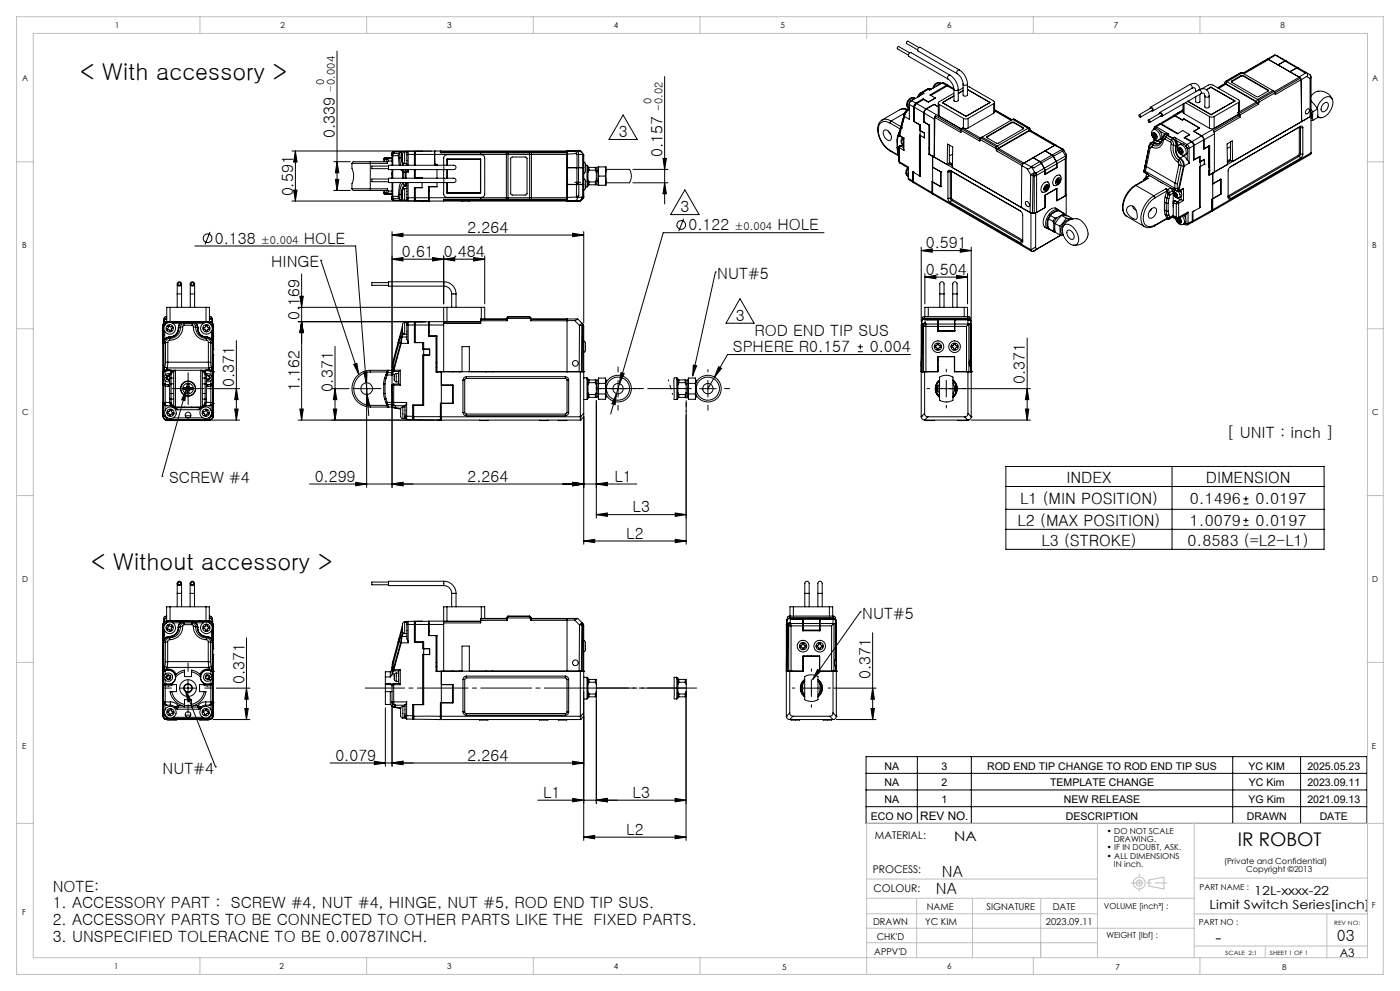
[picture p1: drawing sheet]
<svg xmlns="http://www.w3.org/2000/svg" width="420mm" height="297mm" viewBox="0 0 420 297" stroke-linecap="round" stroke-linejoin="round" font-family="sans-serif">
<defs><g id="words">
<g font-size="7">
<text x="24.1" y="24">&lt; With accessory &gt;</text>
<text x="27.4" y="170.7">&lt; Without accessory &gt;</text>
</g>
<text font-size="5.6" x="371.3" y="253.5">IR ROBOT</text>
<g font-size="4.7">
<text x="100.5" y="41.3" transform="rotate(-90 100.5 41.3)">0.339</text>
<text x="185.7" y="41.1">3</text>
<text x="198.8" y="47.1" transform="rotate(-90 198.8 47.1)">0.157</text>
<text x="88" y="58.9" transform="rotate(-90 88 58.9)">0.591</text>
<text x="204.2" y="63.6">3</text>
<text x="140.2" y="69.8">2.264</text>
<text x="206.5" y="69.1">0.122</text>
<text x="233.2" y="69.1">HOLE</text>
<text x="64.4" y="73">0.138</text>
<text x="91.1" y="73">HOLE</text>
<text x="120.6" y="77">0.61</text>
<text x="133.1" y="77">0.484</text>
<text x="277.8" y="74.4">0.591</text>
<text x="81.4" y="80.1">HINGE</text>
<text x="215.2" y="83.7">NUT#5</text>
<text x="277.8" y="82.4">0.504</text>
<text x="89.8" y="95.9" transform="rotate(-90 89.8 95.9)">0.169</text>
<text x="220.7" y="96.2">3</text>
<text x="226.3" y="100.6">ROD END TIP SUS</text>
<text x="219.9" y="105.6">SPHERE R0.157</text>
<text x="260.9" y="105.6">0.004</text>
<text x="70.3" y="115.9" transform="rotate(-90 70.3 115.9)">0.371</text>
<text x="89.8" y="117.3" transform="rotate(-90 89.8 117.3)">1.162</text>
<text x="99.9" y="117.6" transform="rotate(-90 99.9 117.6)">0.371</text>
<text x="307.5" y="115.1" transform="rotate(-90 307.5 115.1)">0.371</text>
<text x="368" y="131.3">[ UNIT : inch ]</text>
<text x="50.7" y="144.8">SCREW #4</text>
<text x="94.4" y="144.4">0.299</text>
<text x="140.2" y="144.4">2.264</text>
<text x="184.3" y="144.4">L1</text>
<text x="319.9" y="144.7">INDEX</text>
<text x="361.7" y="144.7">DIMENSION</text>
<text x="189.8" y="153.6">L3</text>
<text x="306" y="151.2">L1 (MIN POSITION)</text>
<text x="356.9" y="151.2">0.1496</text>
<text x="376.6" y="151.2">0.0197</text>
<text x="187.9" y="161.5">L2</text>
<text x="305.3" y="157.6">L2 (MAX POSITION)</text>
<text x="356.9" y="157.6">1.0079</text>
<text x="376.6" y="157.6">0.0197</text>
<text x="312.4" y="163.6">L3 (STROKE)</text>
<text x="356.3" y="163.6">0.8583 (=L2-L1)</text>
<text x="258.7" y="185.5">NUT#5</text>
<text x="261.2" y="203.4" transform="rotate(-90 261.2 203.4)">0.371</text>
<text x="73.3" y="205" transform="rotate(-90 73.3 205)">0.371</text>
<text x="100.6" y="228">0.079</text>
<text x="140.2" y="228">2.264</text>
<text x="48.8" y="231.9">NUT#4</text>
<text x="162.9" y="239.1">L1</text>
<text x="189.8" y="239.1">L3</text>
<text x="187.9" y="250.2">L2</text>
<text x="282.6" y="262.7">NA</text>
<text x="15.8" y="267.2">NOTE:</text>
<text x="280.8" y="268">NA</text>
<text x="15.8" y="272.2">1. ACCESSORY PART : SCREW #4, NUT #4, HINGE, NUT #5, ROD END TIP SUS.</text>
<text x="15.8" y="277.2">2. ACCESSORY PARTS TO BE CONNECTED TO OTHER PARTS LIKE THE FIXED PARTS.</text>
<text x="15.8" y="282.2">3. UNSPECIFIED TOLERACNE TO BE 0.00787INCH.</text>
<text x="364.7" y="282.6">-</text>
<text x="401.1" y="282.1">03</text>
</g>
<text font-size="4.1" x="286.3" y="252.1">NA</text>
<g font-size="3.7">
<text x="376.3" y="268.2">12L-xxxx-22</text>
<text x="362.9" y="272.4">Limit Switch Series[inch]</text>
</g>
<g font-size="3.5">
<text x="276.1" y="245.8">REV NO.</text>
<text x="401.9" y="286.9">A3</text>
</g>
<g font-size="3.3">
<text x="97.2" y="25.4" transform="rotate(-90 97.2 25.4)">0</text>
<text x="100.5" y="27.5" transform="rotate(-90 100.5 27.5)">-0.004</text>
<text x="195.5" y="31.2" transform="rotate(-90 195.5 31.2)">0</text>
<text x="198.8" y="33.2" transform="rotate(-90 198.8 33.2)">-0.02</text>
<text x="220.4" y="69.1">±0.004</text>
<text x="78.3" y="73">±0.004</text>
</g>
<g font-size="3.2">
<text x="265.3" y="230.7">NA</text>
<text x="282.4" y="230.7">3</text>
<text x="296.1" y="230.7">ROD END TIP CHANGE TO ROD END TIP SUS</text>
<text x="374.5" y="230.7">YC KIM</text>
<text x="392.2" y="230.7">2025.05.23</text>
<text x="265.3" y="235.7">NA</text>
<text x="282.4" y="235.7">2</text>
<text x="315" y="235.7">TEMPLATE CHANGE</text>
<text x="374.6" y="235.7">YC Kim</text>
<text x="392.2" y="235.7">2023.09.11</text>
<text x="261.3" y="245.7">ECO NO</text>
<text x="265.3" y="240.7">NA</text>
<text x="282.4" y="240.7">1</text>
<text x="319.2" y="240.7">NEW RELEASE</text>
<text x="319.8" y="245.7">DESCRIPTION</text>
<text x="374" y="245.7">DRAWN</text>
<text x="374.5" y="240.7">YG Kim</text>
<text x="392.2" y="240.7">2021.09.13</text>
<text x="395.9" y="245.7">DATE</text>
<text x="262.5" y="251.3">MATERIAL:</text>
<text x="261.8" y="261.5">PROCESS:</text>
<text x="262" y="267.3">COLOUR:</text>
</g>
<g font-size="2.8">
<text x="278" y="272.6">NAME</text>
<text x="295.9" y="272.6">SIGNATURE</text>
<text x="315.8" y="272.6">DATE</text>
<text x="261.9" y="277.1">DRAWN</text>
<text x="263" y="281.8">CHK'D</text>
<text x="277.5" y="277.1">YC KIM</text>
<text x="313.8" y="277.2">2023.09.11</text>
<text x="262.3" y="286.2">APPV'D</text>
</g>
<g font-size="2.5">
<text x="34.6" y="8.4">1</text>
<text x="84.2" y="8.4">2</text>
<text x="134.2" y="8.4">3</text>
<text x="184.2" y="8.4">4</text>
<text x="234.2" y="8.4">5</text>
<text x="284.2" y="8.4">6</text>
<text x="334.2" y="8.4">7</text>
<text x="384.2" y="8.4">8</text>
<text x="6.7" y="24.4">A</text>
<text x="411.7" y="24.4">A</text>
<text x="6.7" y="74.4">B</text>
<text x="411.7" y="74.4">B</text>
<text x="6.7" y="124.4">C</text>
<text x="411.7" y="124.4">C</text>
<text x="6.7" y="174.4">D</text>
<text x="411.7" y="174.4">D</text>
<text x="6.7" y="224.4">E</text>
<text x="411.6" y="224.5">E</text>
<text x="332.1" y="249.9">• DO NOT SCALE</text>
<text x="332.1" y="254.8">• IF IN DOUBT, ASK.</text>
<text x="332.1" y="257.3">• ALL DIMENSIONS</text>
<text x="334.1" y="252.4">DRAWING.</text>
<text x="334.1" y="259.8">IN inch.</text>
<text x="367.2" y="259">(Private and Confidential)</text>
<text x="373.8" y="261.5">Copyright ©2013</text>
<text x="359.9" y="266.7">PART NAME :</text>
<text x="6.7" y="274.4">F</text>
<text x="331.1" y="272.4">VOLUME [inch³] :</text>
<text x="411.6" y="272.2">F</text>
<text x="332" y="281.1">WEIGHT [lbf] :</text>
<text x="359.6" y="277.3">PART NO :</text>
<text x="34.3" y="290.5">1</text>
<text x="83.9" y="290.5">2</text>
<text x="134.2" y="290.4">3</text>
<text x="184.2" y="290.4">4</text>
<text x="234.6" y="290.6">5</text>
<text x="284.2" y="290.4">6</text>
<text x="334.6" y="290.6">7</text>
<text x="384.6" y="290.6">8</text>
</g>
<g font-size="1.7">
<text x="400.3" y="277.2">REV NO:</text>
<text x="367.6" y="286.2">SCALE 2:1</text>
<text x="380.9" y="286.2">SHEET 1 OF 1</text>
</g>
</g></defs>
<g fill="none" stroke="#000" stroke-width=".3">
<path d="M101.1 15.3v41.8M272.5 16.6l.3-.7 .5-.1 11.7 6.7M272.5 16.6l.1 .3 11.8 6.8M272.9 15.8l-3.3-1.8a.44 .44 0 0 0-.4 .6l3.3 1.9M275.7 14.2l-3.3-1.9-.3 .1-.1 .6 3.3 2M380 17.8h.6M380.3 17.7l.3 .1M380.6 17.8l9.2 5.3M380.6 17.8l2.8 1.6 2.1-1.2M380.6 17.8l-7.4 4.3M382.1 16.6h.9M382.1 16.6l-2 1.2"/>
<path d="M382.4 16.6l-1.8 1.2M382.4 16.6h.3M382.4 16.6h-.3M382.7 16.6h.3M382.7 16.6l2.8 1.6M383 16.6l2.9 1.7M385.5 18.2l.4 .1M385.5 18.3l-2.1 1.2 3.5 2 1.8-1M385.5 18.3l3.5 2M385.9 18.3h-.4M385.9 18.3l3.5 2M186.9 34.5l4.3 7.3h-8.5z"/>
<path d="M199.4 23v38.1M264.6 36a4.3 4.3 0 0 0-.6 5.6l.2 .4a8 8 0 0 0 2.9 3.3M264.6 36l1.3-.3 1.4 .6M265.2 39.1a1.75 1.75 0 0 1 2.2 1.8 .87 .87 0 0 1-.4 1.2 .87 .87 0 0 1-1.1-.4 2.14 2.14 0 0 1-.7-2.6zM266.5 39.3l.7 .8M267 36.9a2.18 2.18 0 0 0-2.5-.2 2.18 2.18 0 0 0-1 2.2 7.7 7.7 0 0 0 3.5 6.1M267 36.9l3.1 1.8M267.3 36.3l-.3 .6M267.3 36.3l3 1.7M269.6 39.9l.1 .3M269.6 39.9l-.3 .7M269.8 39.8l-.1 .4"/>
<path d="M269.9 39.5h.1M269.9 39.5v.1M269.9 39.5l-.1 .8M269.9 39.6l-.2 .8M269.9 39.4l-.3 .5M270.2 38.3l-.3 1.2M270.2 38.4l-.3 1.2M270.2 38.3v.1M271.3 34.7l.1 .2M271.3 34.3l-1.1 4M271.3 34.3v.4M271.3 34.7l-1.5 5.7"/>
<path d="M271.3 34.3l-1.1 4.1M271.4 34.9l-1.6 5.7M271.4 33.9l-4.1 2.4M272.2 32.9l-1-.3-1.3 .3-5.3 3.1M272.3 32.8l-1.2-.2-1.1 .3M272.4 32.8l-.7 .5-.4 .9M272.4 32.8l-.7 .6-.4 .9M272.6 32.4l.2 .2-.4 .2M272.7 32.5l-.4 .3M272.7 32.7a3.2 3.2 0 0 0-1.4 2M272.7 32.7l-1.1 1.3-.2 .9M272.7 32.7l-.3 .1"/>
<path d="M272.8 31l-.2 1 .2 .5M272.8 32.6l-.1 .1M273.4 30.2l-.4 .5-.2 .6 1.3 .8M273.4 30.2l-.6 .7v4.9l-1.4-.9M273.4 30.2l1.4 .7M274.1 32.1v4.3M274.1 36.4l1.7 1M274.3 29.4a1.83 1.83 0 0 0-2 .9 1.83 1.83 0 0 0 .3 2.1M274.3 29.4a1.99 1.99 0 0 0-1.7 3M274.3 29.4l.3 .1M274.3 32.2l2.9 1.6M274.3 32.2v4.2l1.7 1.1 .1 15.3-.3-.1"/>
<path d="M274.3 36.2l-.2 .2M274.5 29.6l-.6 .1-.6 .5M274.8 31.3l-.4 .6M274.8 30.9l-.4 .3-.3 .9M275 31l2.8 1.7M275 31l-.5 .6-.2 .6M275.4 29l-.1 .1M275.8 37.4v1.6M275.8 39l.2 .2M275.9 37.4h-.1M276 38.9l-.2 .1M276 38.9h.1"/>
<path d="M276 39.2l1.3 .7M276.1 39.1l1.3 .8M276.2 27.9l-.8 1.2M276.3 27.8l-.9 1.2M276.3 27.8l-.1 .1M276.6 27.7l.2 .1M276.6 27.7l-1 1.2M276.6 27.7l-.3 .1M276.8 27.8l-1 1M276.8 27.8l.4 .2-3.8 2.2M276.9 29.6l1.7 1M276.9 29.6l-2.1 1.3"/>
<path d="M276.9 29.6v.3M277.2 36.5h.1M277.2 33.8v2.8l1.7 .9v8.8l1.4 .8M277.2 36.5l1.5 1M277.3 39.9v1.4M277.3 39.8v.1M277.4 39.9l-.1 1.4M277.8 32.7l-.6 .7v.4M277.9 32.6l-.5 .6-.2 .7 3.1 1.8M277.9 32.6l10.5 6.1M278 26.8l-1.8 1.1M278.1 26.8l-.2 .1"/>
<path d="M278.1 26.8h-.1M278.3 26.7l.1 .1M278.3 26.7l-1.7 1M278.3 26.7l-.3 .1M278.4 26.8l-1.6 1M278.5 30.6l-1.4-.8-2.1 1.2M278.6 26.6l-.5 .2M278.7 26.6h.5M278.7 26.6l-.4 .1M278.7 37.5v8.7M278.7 26.6h-.1M278.7 37.4v.1"/>
<path d="M279.4 26.7l-.5-.1-.5 .2M280.2 31.3h.1M280.2 31.3l-2.3 1.3M280.2 31.3l1.3 .7M280.2 31.3l-2.4 1.4M280.3 35.7v11.4M280.5 35.2l7.8 4.5v-.7M280.5 35.2l-.2 11.9M280.6 34.7l-.3 1M280.6 34.7l-.1 .5M280.6 34.7l7.7 4.5M281.5 30.9v3.5l.3 .4"/>
<path d="M281.8 31.3l7.2 4.2M281.8 34.8l6.7 3.9M281.8 31.3v3.5M282.1 24.9a1.71 1.71 0 0 0-2.3 1.6M282.1 24.9a1.78 1.78 0 0 0-2 1.4M282.1 24.9l.2 .1M282.3 25.1h-.5l-.7 .7M282.6 24.9l.5-.1 1.3 .7M282.6 24.9l-3.7 2.1-.5-.2M282.6 24.9l1.4 .7M282.8 30.8h.1M284 25.6l.4-.1 1.7 1.1"/>
<path d="M284 25.6l-5 2.9 1.6 .9-2.1 1.2M284.2 25.7l2 1.2M284.2 25.7l-5 2.9M284.4 23.7a4.2 4.2 0 0 1 1.8 3.1M284.6 25.7h-.4M285 22.5a5.4 5.4 0 0 1 2.5 4.3M285 22.5a.76 .76 0 0 0-.6 1.2M286.2 26.8v3.3a.74 .74 0 0 0 1.3 0v-3.3M286.2 27.9l-4.4 2.6-.3 .4 .3 .4M286.2 26.8a.74 .74 0 0 0 1.3 0M286.2 28.7l-3.5 2.1 7.1 4.1M287.1 22.1a3.9 3.9 0 0 1 1.8 3.1"/>
<path d="M287.8 21a5.3 5.3 0 0 1 2.4 4.2M287.8 21l-11.8-6.8a.76 .76 0 0 0-.6 1.1l11.7 6.8M287.8 21a.76 .76 0 0 0-.7 1.1M288.3 39l5.6 3.3v-.3M288.5 38.6l-.2 .4M288.5 38.6l5.4 3.1M288.9 25.2v3.3a.78 .78 0 0 0 1.3 0v-3.3M288.9 25.2a.74 .74 0 0 0 1.3 0M288.9 27.2l-1.4 .8M288.9 26.3l-1.4 .9M289 38.3l-.5 .3M289 38.3l.7 .2 .7-.2"/>
<path d="M289 35.5l.7 .2 .7-.2M289 38.3l5.1 3.1M289 35.5v2.8M289.8 34.9h.1M290.2 25.9l.6 .2 7.3 4.2 .3 .4-.3 .4M290.2 26.8l6.8 3.9M290.2 26.8l6.8 3.9-7.2 4.2M290.4 35.5v2.8M297 30.7l-7.2 4.2M297 30.7v.1M298.1 33.9l-7.7 4.4M298.1 31.1l-7.7 4.4"/>
<path d="M298.1 31.1v2.8M298.4 33.5l-.3 .4M298.4 32.9l5.2 3zM298.4 30.7v2.9M298.4 33.2l4.9 2.9M303.5 36.7h.7M303.5 36.8h.7M303.5 36.7l-7.4 4.2M303.5 36.8l-7.4 4.3M303.5 36.7v.1M303.8 35.8l-9.2 5.3M303.8 35.8l4.6 2.6"/>
<path d="M304.1 35.7l-.3 .1M304.1 35.7l4.7 2.7M304.1 35.7l4.6 2.6M304.2 36.7l2.8 1.5M304.2 36.8l2.8 1.6M304.2 36.7v.1M307 38.2v.4l-7.6 4.4-.5-.1-2.8-1.6v-.4M307 38.4l.1 .1M307 38.2v.2M308.4 38.4l-9.2 5.3M308.4 38.4l.4 .6M308.7 38.3l.4 .8 7.6 4.4"/>
<path d="M308.7 38.3l-.3 .1M308.8 39l.3 .1M308.8 39.2l-9.2 5.3M308.8 39.2l7.5 4.4M308.8 39l-9.2 5.3M309.1 39.1l-.3 .1M309.1 39.1h.1M309.1 39.1l7.6 4.4M341.7 34.4l3.6-2.1 .4 .3v.5l-3.5 2M341.7 34.4a.41 .41 0 0 1 .5 .2 .41 .41 0 0 1-.1 .5l-.4-.2zM344.5 36.1a.33 .33 0 0 1 .4 .1 .33 .33 0 0 1-.2 .5zM344.5 36l3.6-2.1 .3 .3v.4l-3.5 2.1"/>
<path d="M345 32.5l.1-.3a.61 .61 0 0 1 .7 .3 .61 .61 0 0 1-.1 .8l-.3-.1M345.8 39.7a1.23 1.23 0 0 1 1.1 .7 1.23 1.23 0 0 1 0 1.3 1.35 1.35 0 0 1-1.1-2zM346 38.9a1.73 1.73 0 0 1 2.5 1.5v.9l-.8 .6a2.05 2.05 0 0 0-1.7-3zM346 38.9a1.81 1.81 0 0 0-.2 2.1 1.81 1.81 0 0 0 1.9 .9M346.6 38.5l.1 .1M346.9 38a.39 .39 0 0 0-.5 0 .39 .39 0 0 0-.1 .4v.3l.3-.2M346.9 38l3.7 2.2M346.9 38l-.3 .5M347.8 34.1v-.2a.61 .61 0 0 1 .8 .2 .61 .61 0 0 1-.2 .8l-.2-.1M347.9 39.3l1.7 .9M348 37.1h.4M348.2 37.2h-.5l-1.3 .8"/>
<path d="M348.2 37.2l-1.3 .8M348.2 37.2l5 2.9 1.6-1 2.1 1.2M348.4 37.1l5 2.9M352 34.7h.5M352.5 34.7l-4.1 2.4M352.5 34.7l2.2 1.3 .5-.3 4.6 2.6M352.6 34.7l-.6-.1-4.1 2.5M352.6 34.7l2.1 1.2M353.4 33.9l-1.4 .7M354.7 35.9v.1M354.9 31.2v2.4l.3 .4M354.9 33l-1.6 .9"/>
<path d="M354.9 33.3l-2.3 1.4M355.1 35.6l4.8 2.8M355.1 35.6l-.4 .3M355.1 35.6v.2M355.2 34l7.6 4.4M355.2 31v3M355.6 30.8l7.2 4.1M356.3 30.4l7 4M356.9 25.4a1.91 1.91 0 0 1 3.1 1.4M356.9 25.4a.76 .76 0 0 1 .6 1.1M356.9 25.4l-11.7 6.7M357.5 26.5a.69 .69 0 0 1 .9-.1 .69 .69 0 0 1 .3 .8"/>
<path d="M357.5 26.5l-11.7 6.8M358.2 39.3v.1M358.2 39.3l2.3 1.4M358.7 27.2l.2 .2M358.7 27.2v.3M359.7 26.9a1.94 1.94 0 0 1 2.1-.1 1.94 1.94 0 0 1 1 1.9M359.7 26.9a.76 .76 0 0 1 .6 1.2M359.7 26.9l-11.8 6.8M359.8 38.3v.1M359.8 38.3l-1.7 1.1 2.4 1.3M359.9 38.4l-1.7 .9M360 28.3v2.1a.75 .75 0 0 1-1.3 0v-1.4"/>
<path d="M360.3 28.1a.69 .69 0 0 1 .8-.2 .69 .69 0 0 1 .4 .8M360.3 28.1l-11.7 6.8M360.5 26.6l2-1.1 .7-.2 .7 .2 7.6 4.4 .3 .4-.3 .4M361.5 28.7v3.3a.78 .78 0 0 0 1.3 0v-3.3M361.5 28.7a.74 .74 0 0 0 1.3 0M362.8 38.4l.7 .2 .7-.2M362.8 34.9l.7 .2 .7-.2M362.8 34.9v3.5M363.3 26.1l-1.4 .8 1.4-.7M363.3 26.2l7.1 4.1M363.3 26.1l7.2 4.2-7.2 4.1M363.3 26.1v.1"/>
<path d="M363.3 34.4h.1M364.2 34.9v3.5M367.4 25.1l.3 .2M367.4 25.1h.1M367.4 25.1l-2.1 1.2M367.4 25.1v.1M367.7 25.1h-.3M367.7 25.3l9.2 5.3M367.7 25.1l9.2 5.3M367.7 25.3l-2.1 1.2M368.1 24.5h-.5l-.2 .6M368.1 24.5l9.2 5.3"/>
<path d="M368.1 24.5l-.4 .6M369.6 24.3l-.2 .2 .2 .2 7.5 4.3 .5-.1 2.8-1.6v-.4M369.6 24.4l-.2 .1M369.6 24.3v.1M370.4 30.3h.1M371.4 33.7l.4 .3M371.4 34.3l-7.2 4.1M371.4 34.3l.1 .1M371.4 33.7v.6M371.5 34.4l.3 .3M371.5 34.4l-11 6.3M371.5 30.7l-7.3 4.2"/>
<path d="M371.5 30.7v2.9M371.5 33.6l-.1 .1M371.8 34l.2 .5M371.8 34.7l-7.8 4.5 .3 .9M371.8 34.7l.2 .4M371.8 30.3v2.9l-.3 .4M372 34.5v.6M372 35.1l-7.8 4.5M372.3 22.7h.7M372.3 22.9h.7M372.3 22.7l-2.7 1.6M372.3 22.9l-2.7 1.5"/>
<path d="M372.3 22.7v.2M372.4 21.7l.3 .1M372.4 21.7l-4.7 2.7M372.4 21.7l-.1 .1M372.7 21.8l-4.6 2.7M372.7 21.8l9.1 5.3M372.9 22l7.4-4.3zM373 22.7l7.4 4.2M373 22.9l7.4 4.2M373 22.7v.2M376.9 30.6l.3 .3M376.9 30.4l.3 .5"/>
<path d="M376.9 30.6l-5.4 3M377.2 30.9l.3 .1M377.2 30.9l-5.4 3.1M377.3 29.8l.3 .3M377.3 29.8l-.4 .6M377.5 31l.1 .2M377.5 31h.1M377.6 30.1l.1 .5M377.6 31.2l-5.6 3.3M377.6 31v.2M377.7 30.6l-.1 .4M380.4 27.1l.1 .2"/>
<path d="M380.4 26.9v.2M381.8 27.1l.4 .3M381.8 27.1l.8 .7M381.8 27.1l-4.5 2.7M382.2 27.4l.3 .4M382.2 27.4l-4.6 2.7M382.5 27.8l.1 .3M382.5 27.8l-4.8 2.8M388.7 20.5h.1M389 20.4l-2 1.1 2.8 1.6M389 20.4l2.6 1.5M389 20.3h.4"/>
<path d="M389 20.3l-.3 .2M389.4 20.3l.1 .1M389.5 20.4h-.5M389.5 20.4l2.3 1.3M389.8 38.1l.3 .2M389.8 23.1l.6 .8M389.8 38.1v7.9M389.8 23.1l-7.5 4.3M390.1 37.9a.42 .42 0 0 1 .5-.1 .42 .42 0 0 1 .2 .5M390.1 38.3v7.9M390.1 37.9l-21 12.1M390.1 37.9l-.3 .2"/>
<path d="M390.1 38.3h.7M390.3 23.9l-7.7 4.5v-.6M390.3 23.9l-.2-.5-7.5 4.4M390.3 23.9l.2 12.5M390.4 23.9l.1 12.5M390.8 38.3v7.9M391.6 21.9l-1.8 1.2M391.8 21.7l-.2 .2M391.8 21.7l.1 .1M391.9 21.8l.4 .5-.3 .6M391.9 21.8l.9 .5M392 22.9l-1.6 1"/>
<path d="M392 22.9l1 .6M392.1 32.8l.3-.2a.79 .79 0 0 1 .5 .8 .79 .79 0 0 1-.7 .7h-.4l-.2-.3zM392.8 22.3a.89 .89 0 0 1 .2 1.2M392.8 22.3l.5 .8M393 35l-2.5 1.4M393 23.5v11.5M393.3 28.8a3.6 3.6 0 0 1 3.5-1.5 3.6 3.6 0 0 1 2.9 2.5M393.3 33.7l.2 1-.2 .9M393.3 30.3l2 2.4M393.3 23.1l-.3 .4M393.3 34.5l-.3 .5M393.3 23.1v22.8"/>
<path d="M393.3 34.8l-29.5 17.1M393.3 32.9l.5 .6M393.8 33.5v2.6M393.8 36.1l-.5 .1M395.1 32.5a4 4 0 0 1 3.9-3.5 2.66 2.66 0 0 1 .2 3.9 3.2 3.2 0 0 1-3.5 2.2l-.4-.4M395.3 35.2h1.3M395.3 32.7v2.5M395.3 32.7l-1.5 .8M395.3 35.2l-1.5 .9M397 31.1a.81 .81 0 0 1 1.1-.4 .81 .81 0 0 1 .4 1.1 1.46 1.46 0 0 1-2 1.5l-.2-.9zM87.6 45.3h41.9M88.1 57h1l-.5 3.3z"/>
<path d="M88.6 45.3l.5 3.3h-1zM88.6 45.3v15M100.1 48.5h5M100.1 57.1h5M100.6 53.8h1l-.5 3.3zM101.1 48.5l.5 3.3h-1zM105.6 56.6l.5 .5h5M105.6 49l.1 1.7a5.6 5.6 0 0 1-.1 4.3v1.6M105.6 49h5.5M105.6 56.6h5.5M111.1 48.5h-5.1l-.4 .5M111.1 48.5v.5"/>
<path d="M111.1 56.6v.5M111.1 48.5h5l.1 .5M111.1 56.6h5.1M111.1 49v7.6M111.1 49h5.1M115.1 47.7h.3M115.1 57.9h.3M115.1 57.9l.2 .3 .5 .1M115.1 47.7v.8M115.1 57.1v.8M115.4 57.9l.4 .4M115.4 57.9h.4"/>
<path d="M115.4 47.7v.8M115.4 57.1v.8M115.4 47.7h.4M115.8 47.7l.2 .1M115.8 57.9l.3 .4 .2-.3M115.8 47.3l-.4 .4M115.8 47.3l-.6 .1-.1 .3M115.8 58.3h1.8M115.8 47.3h1.8M116 57.7l.3 .3M116 57.7l-.2 .2M116 47.8l.2 .9"/>
<path d="M116.2 47.3l-.4 .4M116.2 47.3h.1M116.2 47.3l.1 .3M116.2 56.8l.4 .5M116.2 56.6l-.1 .5h-5M116.2 48.7v.3M116.2 56.6v.2M116.2 56.8l-.2 .9M116.3 47.6l-.3 .2M116.3 47.6l.3 .7M116.3 47.6h1.3M116.3 58h1.3"/>
<path d="M116.6 49.8h-5.1v.7h5.1M116.6 53.7h-5.1v.8h5.1M116.6 48.3l-.4 .4M116.6 48.3h1M116.6 57.3h1M116.6 57.3l-.3 .7M117.6 59.4l.3 .5M117.6 59.6l.5 .5M117.6 46.5l.2 .2M117.6 59.1l.3 .7M117.6 59.2l.3 .8M117.6 59.6h.1"/>
<path d="M117.6 45.9v3.6M117.6 50.8v2.6M117.6 54.7v4.9M117.6 51.7v.8M117.6 53.1l-.1 .3M117.7 45.9h-.1M117.8 58.8l.3 .7M117.8 58.8l-.2 .2M117.8 58.8h1.6M117.8 46.7h1.6M117.8 46.7v2.8M117.8 50.8v2.6"/>
<path d="M117.8 54.7v4.1M117.9 45.6l-.3 .5M117.9 60l.3 .1M117.9 45.6h.1M117.9 59.9h.1M117.9 60h.1M117.9 45.6l-.3 .8 .3-.6M117.9 45.6v.2M117.9 45.8l.2 .2M117.9 59.8v.2M118 45.5l-.1 .1M118.1 45.4l-.5 .5"/>
<path d="M118.1 46l-.3 .7M118.1 59.5l-.2 .3M118.1 45.4h.1M118.1 46h1.6M118.1 59.5h1.6M118.2 45.4l-.3 .2M118.2 45.4l-.2 .1M119.4 46.7l.2 .6M119.4 58.8l.3 .7M119.6 58.3l-.2 .5M119.6 58.3h.3M119.6 47.3h.3"/>
<path d="M119.6 47.3l.2 2.2M119.7 46l.2 1.3M119.7 46l-.3 .7M119.7 59.5l.5 .6M119.9 58.3l-.2 1.2M119.9 47.3l.3 2.2M119.9 58.3h.5M119.9 47.3h.5M120.2 45.5l.2-.1 .1 .3 .1 1.6M120.2 45.5l.2 1.8M120.2 54.7l-.5 1.6-.1 2M120.2 50.8l.5 .4"/>
<path d="M120.2 45.5l-.5 .5M120.2 45.5h-2.2M120.3 45.4h.1M120.4 47.3h.2M120.4 58.3h.2M120.4 58.3l-.2 1.8M120.4 47.3l.5 2.2M120.6 47.3l.2 1.4 .3 .8M120.6 58.3l-.2 1.8M120.6 58.3h.2M120.6 47.3h.2M120.7 51.2l.1 .4"/>
<path d="M120.7 54.7l.2 .4M120.7 50.8v.4M120.8 58.3v1.3l.6 .4M120.8 51.6h.3M120.8 51.6v1.8M120.9 55.1a3.3 3.3 0 0 0-1 3.2M120.9 55.1l.6 .5M121.1 50.8v.8M121.1 54.7l-.2 .4M121.1 51.6h.5M121.1 51.6v1.8M121.4 45.5l-.3 .1a2.99 2.99 0 0 0-.3 2.6l.1 .6 .5 .2"/>
<path d="M121.4 56.5l-.6 .4v1.4M121.4 45.5h.7v.3M121.4 45.5v3.5M121.4 56.5v3.5M121.4 49h.7M121.4 56.5h.7M121.5 55.6l.1 .1M121.5 55.6l-.4 .1-.4 .6-.3 2M121.5 55.7a2.04 2.04 0 0 0-.9 2v.6M121.5 55.6l.2 .1M121.6 55.7h-.1M121.6 51.6h.2"/>
<path d="M121.6 50.8v.8M121.6 54.7l-.1 .9M121.6 51.6v1.8M121.7 55.7h.4M121.8 54.7l-.1 1M121.8 50.8v.8M121.8 51.6h.6M121.8 51.6v1.8M122 45.4h.1M122.1 46.3v3.2M122.1 59.8v.2h-.7M122.1 45.8l.3-.4v4.1"/>
<path d="M122.1 45.8v.5M122.1 59.3v.5M122.1 46.3h2.5M122.1 59.3h2.5M122.1 59.8l.3 .4M122.3 54.7l-.2 .4v4.2M122.3 50.8l.1 .8M122.4 54.7v5.5M122.4 50.8v.8M124.3 45.3v4.2M124.3 50.8v2.5h2.3M124.3 59.7h.3"/>
<path d="M124.3 45.8h.3M124.3 45.3l-6.1 .1M124.6 59.3h4.1M124.6 46.3h5.8M124.6 59.3v.9h4.1v-.9M124.6 46.3v3.2M124.6 50.8v2.5M124.6 56.2v3.1M124.6 53.3l2 .1M126.6 54.7v1.5h-2.3v4M126.6 45.3h.1M126.6 45.3h-2.3"/>
<path d="M128.7 59.3h15.5M128.7 57.3h.1M130.4 45.3l-5.8 .1v.9M130.4 45.3v1M130.4 49.1h.1M130.4 48.3h.1M130.4 46.3h13.8M130.4 49.4h.7M130.4 46.3v3.1M130.4 45.3h.1M130.4 49.2v.2M130.5 49.2h.1"/>
<path d="M131.1 54.7v1.3h-2.4v4.3M131.1 50.8v2.6M131.1 55.9h-2.4v3.4M132.1 45.3v.5h19.8M132.1 45.5h20.1M133.1 54.7v3.5a.96 .96 0 0 0 1 1h10.3M133.1 50.8v2.6M133.1 49.5h2.7a.71 .71 0 0 1 1 .7 .71 .71 0 0 1-1 .6h-2.7M133.1 53.4h2.7a.71 .71 0 0 1 1 .7 .71 .71 0 0 1-1 .6h-2.7M133.1 49.5h-16.5v1.3h16.5M133.1 53.4h-16.5v1.3h16.5M133.1 49.5v1.3"/>
<path d="M133.1 53.4v1.3M134.1 49.5v-1.8h10.1v10.2l-10.1-.1v-3.1M134.1 50.8v2.6M134.1 47.7h10M134.2 47.7v1.8M134.2 50.8v2.6M134.2 54.7v3.1M144.1 47.7v10.2M144.1 54.4h.1M144.1 50.2h.1M144.2 45.5v.9M144.2 59.2v.5"/>
<path d="M144.2 59.7v.3M144.2 59.8h-11.1v.5M144.2 45.5h.1M144.2 59.7h7.7M144.4 46.4h-10.3a1.02 1.02 0 0 0-1 1v2.1M144.4 46.4a1.09 1.09 0 0 1 1 1v10.8a1.02 1.02 0 0 1-1 1M144.4 59.2l25.7 .1M151.9 45.8v13.9M151.9 59.7l.4 .3M152.3 45.5l-.4 .3M152.3 45.5l.1 .3M152.3 45.5h6.7"/>
<path d="M152.4 45.8v13.9M152.4 59.7l-.1 .3M152.4 59.7h6.5M152.4 45.8h6.5M153.4 47.2l4.2-.1 .5 .3v10.6l-.3 .4-4.1 .1-.5-.3zM158.9 59.7l.1 .3M158.9 45.8v13.9M159 45.5l-.1 .3M159 45.5h.2M159.2 45.5l.2 .3M159.2 45.5h.1M159.2 45.5h10.9"/>
<path d="M159.4 45.8v13.9M159.4 59.7l-.2 .3M159.4 59.7h10.7M159.4 45.8h10.7M170.1 45.8v.5M170.1 59.3v.4M170.1 59.7v.3h-10.9M170.1 45.4h2.8M170.1 45.4v.9M170.1 59.3v.8M170.1 45.8h.1M170.1 46.3v13"/>
<path d="M170.1 46.3l-25.7 .1M170.1 50.2h3M172.4 54.6h1.8M172.6 55.3h-2.5h3M172.6 50.3h-2.5M172.6 50.2v.1M172.6 55.3h.1M172.9 45.4h.4M172.9 46l.2 .3M172.9 45.4v.6M172.9 46l-2.8 .3M172.9 59.1l-2.8 .2"/>
<path d="M173 55h.4M173.1 50.3h.5M173.1 46.3h.5M173.1 50.2h.5M173.1 46.3v9M173.2 50.2v.1M173.2 55.3h.1M173.3 45.4h.9M173.3 45.4l.3 .9M173.3 59.1l-.3 .8-.6 .2M173.3 59.1h1.3M173.6 55.2l-.5 .1"/>
<path d="M173.6 50.3h1.5M173.6 55.2h1.2M173.6 50.3v4.9M173.6 50.2h1.5M173.6 46.3h1.2M173.6 46.3v4M173.6 58.5l-.7 .6M173.6 58.5l-.3 .6M173.6 58.5v-3.2h-.7v3.8M174 45.3h-3.5l3.7 .1M174 45.3h.1M174 45.3l.2 .1"/>
<path d="M174 45.3l-3.9 .1M174.1 45.3h-43.6v4h.6v.2M174.2 50.2v.1M174.2 55.2v.1M174.2 45.4l.6 .5M174.2 45.4h.1M174.4 59.9l-.7 .4 .1-.2M174.4 59.9l-.3 .4h-86.5M174.6 59.1a.88 .88 0 0 1-.8 1M174.6 59.1v.7M174.6 59.8l-.8 .3M174.6 59.8l-.2 .1"/>
<path d="M174.8 45.9v.4M174.8 45.9l.2 .4M174.8 55.2h.3zM174.8 58.8v.7M174.8 46.3h.2M174.8 58.8h.3l-.3 .7M174.8 46.3v12.5M174.8 58.8l-.2 .3M174.8 59.5l-.2 .3M175 46.3l.1 .4M175.1 53.5l.4 .3 .1 .4v2.2l-.5 .6M175.1 48.5l.1 .1a2.9 2.9 0 0 1 .4 2.6l-.1 .5-.4 .3"/>
<path d="M175.1 46.3v13l-.3 .2M175.6 49.5h.5M175.6 56h.5M176.1 49.5l.3 .3v5.9l-.3 .3M176.1 49.5v6.5M176.4 50.2h2.5v1.4M176.4 53.9l.3 .6M176.7 50.2v.8M176.7 54.5v.9M176.7 51l-.3 .6M176.7 51h1.9M176.7 54.5h1.9"/>
<path d="M178.6 50.2v.8M178.6 54.5v.9M178.6 51l.3 .6M178.9 53.9v1.5h-2.5M178.9 51.6v2.3M178.9 51.3h.5M178.9 54.3h.5M178.9 53.9l-.3 .6M179.6 52.8v2.7M179.6 50l-.2 .3v5l.2 .2M179.6 50v2.8M179.6 50h2"/>
<path d="M179.6 52.8h2M179.6 55.5h2M181.6 50v2.8M181.6 50l.2 .3v5l-.2 .2M181.6 52.8v2.7M181.8 51l.1-.2h5.8a1.04 1.04 0 0 1 1.6 .9 3.6 3.6 0 0 1-.5 3.1h-6.9l-.1-.3M189.9 54.8h10.5M189.9 50.8h10.5M198.9 47.5h1l-.5 3.3zM199.4 54.8l.5 3.3h-1zM205.5 56.9l4.2 7.4h-8.5zM267 45l.1 .3"/>
<path d="M267 45l2.5 1.5M267.1 45.3l2.5 1.4M269.1 44.3l.2 1.5M269.1 41.9l.1 .1M269.1 44.3l.1 .1M269.1 41.9v2.4M269.2 44.4l.3 1.4M269.2 42v2.4M269.3 40.6l-.2 1.3M269.3 40.6l.2 .3M269.3 45.8h.2M269.3 45.8l.3 1"/>
<path d="M269.5 40.9l-.3 1.1M269.5 45.8l.1 .8M269.6 48.2l.5 .7M269.6 46.8h.1M269.6 44.1l.2 .1M269.6 48.2l.2 .2M269.6 44.1v4.1M269.7 40.5l.2 .2M269.7 40.4h.1M269.7 40.4v.1M269.7 40.2l-.2 .7M269.7 40.2h.1"/>
<path d="M269.8 40.4v.2M269.8 48.4l.3 .5M269.8 48.4l2.7 1.7v3.3M269.8 44.2v4.2M269.8 44.2l1.4 .8M269.8 40.6l1.2 .8M269.8 40.6l1.4 .8M270 43.7l-.4 .4M270 43.7h.1M270.1 48.9h.1M270.1 48.9l2.4 1.5M270.1 43.7l-.3 .5"/>
<path d="M270.1 43.7l.9 .5M270.7 43.4l-.7 .3M270.7 41.2v.1M270.7 43.2v.2M270.8 43.2l.2 .2M270.8 41.3a1.25 1.25 0 0 0 0 1.9M270.8 43.4h-.1M270.8 43.5l-.7 .2M270.8 43.5h.1M270.8 43.2v.3M271 41.4a1.21 1.21 0 0 0-.2 1.8M271 42.6v.6"/>
<path d="M271 41.4l.2 3.6M271.2 41.4h-.2M271.2 41.4v3.6M272.3 50.3a1.62 1.62 0 0 0 0 2.4M272.5 51.6v1.1M272.5 53.4l.2 .5 1.2 .7M272.5 50.4a1.56 1.56 0 0 0 0 2.5M272.5 53.4l1.3 .8M273.8 54.2l.3 .5M274 54.1v.2M274 54.4l5.6 3.3M274 54.4l.2 .4"/>
<path d="M274 51.6h.1M274 51.6v2.8M274.1 54.8l5.7 3.4M275.8 52.7l-2-1.3v2.8M276 52.6h.1M276 52.6l-.2 .1M277.3 41.3l-1.5-.8v12.2M277.4 41.2l-.1 .1M278.7 46.2l1.1 .7M278.8 44l.1 .1M278.9 43.9v1M278.9 46.1l-.2 .1"/>
<path d="M279.6 57.7l.3 .5M279.8 46.8h.1M279.8 57.9l.2 .4 29.5 17M279.8 46.8l29.5 17M279.8 50.1l2.5 1.4M279.8 46.8v11.1M279.8 57.9l29.5 17M279.8 54.5l-.2-.1v3.3M279.8 54.5l2.5 1.4M279.8 50.1h.1M280.3 47.1l3.9 2.3M282.3 51.5h.1"/>
<path d="M282.3 55.9h.1M282.3 51.5v4.5l-2.5-1.5M284.2 49.4l.1-6.2 1.5 .9-.1 6.1M284.4 59.4l.1 .5 .6 .7M284.4 51.5v7.9M284.4 51.5h.7M284.4 59.4h.7M284.7 49.1l1 .6M284.8 49l.9 .6M284.8 48.6l1 .5M284.8 49l-.6 .4M284.8 43.5v5.5"/>
<path d="M285.1 51.1l21.3 12.3 .4 1v8a.46 .46 0 0 1-.2 .4 .46 .46 0 0 1-.5 0M285.1 51.1a.42 .42 0 0 0-.5-.1 .42 .42 0 0 0-.2 .5M285.1 59.4l.3 .6M285.1 51.1l.3 .2M285.1 51.5v7.9M285.4 59.2l.4 .6M285.4 51.3l-.3 .2M285.4 51.3v7.9M285.4 59.2l-.3 .2M285.8 46.2l-.7 .4-.3-.1M285.8 59.8l21 12.2M285.8 59.8l-.4 .2"/>
<path d="M293.9 41.7v.3M294 41.8l-.1 .3M294 41.8l4.8 2.8M294.3 41.3l-.4 .4M294.3 41.3l-.3 .5M294.3 41.3l4.6 2.7M294.6 41.1l-.3 .2M294.6 41.1l4.6 2.6M296.1 41.1l-.1 .1M296.1 40.9v.2M298.8 44.6l.1 .4M298.9 44l-.1 .6"/>
<path d="M298.9 45.2l7.7 4.4M298.9 45v.2M298.9 45h.1M299 45l-.1 .2M299.2 43.7l-.3 .3M299.2 43.7l.4 .6M299.3 44.8l-.3 .2M299.3 44.8l7.5 4.4M299.6 44.5l-.3 .3M299.6 44.3l-.3 .5M299.6 44.5l7.6 4.4M306.5 49.7l1.7 .8"/>
<path d="M306.5 49.7l-.1 12.5 2.6 1.5M306.8 49.2l-.1 .1M307.2 48.9l-.4 .3M307.2 48.9l-.7 .8M307.2 48.9l2.1 1.1M308.2 50.5l1 1.8M309.2 52.3l.7 .2M309.2 52.3l-.2 11.4M309.3 50l.9 .3M309.5 50.2l-1.3 .3M309.5 50.2l.7 .1M309.5 50.2l.9 1.4"/>
<path d="M309.9 52.5l-.2 11.3-.7-.1M309.9 52.5l.4 .2M310 47.3l-2.8 1.6M310 47.3l1.9 1.1M310 47.2l1.7 1.1M310 47.2v.1M310.4 51.6l-1.2 .7M310.4 51.6l-.5 .9M310.4 51.6l.4 .3M310.8 51.9l-.5 .8M310.8 51.9l.2 .7M311 52.6l-.7 .1"/>
<path d="M311 52.6v11.1l-.4 .1h-.3v-11.1M311.7 48.3h.1M311.7 48.3l.4 .2M311.9 48.4l.5 .6M311.9 48.4l-2.6 1.6M312.1 48.5l.3 .4M312.4 48.9l.9 1.5M312.4 49l-2.2 1.3M312.4 49l.9 1.4M313.2 56.5l.4 .2M313.2 56.4v.4l.2-.1M313.2 56.6l.2 .1"/>
<path d="M313.3 50.4l.2 .7M313.3 50.4l-2.5 1.5M313.4 56.7l.3 .1v.3l.3-.2M313.5 58.5l3.6-2.1-.1 3.7M313.5 58.5v3.7M313.5 52.1h.1M313.5 45.2v.1M313.5 45.2l2.2 1.3M313.6 55.6a.6 .6 0 0 1 .9-.2 .6 .6 0 0 1 .1 .9l-.6 .7a.6 .6 0 0 1-.9 .1 .6 .6 0 0 1 .1-.9zM313.6 56.4v.2M313.6 56.6l-.1 .1M313.6 56.4l.4 .3"/>
<path d="M313.6 56.6l.4 .3M313.7 55.7l-.1 .5-.4 .2M313.7 55.7l.3-.2v.2M313.7 55.7l.4 .2M313.8 56l-.2 .4M313.8 56l.5 .2M313.8 55.6l.2 .1M314 55.8h.1M314 55.8l-.2 .2M314 55.8l.5 .3M314 55.7l.1 .2 .4-.2v.4M314 56.7v.2"/>
<path d="M314.3 54.5a1.85 1.85 0 0 1 .3 2.1 1.85 1.85 0 0 1-1.9 1M314.3 56.2l-.3 .5M314.5 56.1l-.2 .1M314.6 54.8a1.21 1.21 0 0 0-1.9 .7 1.45 1.45 0 0 0 .1 2.1M315.6 46.5l.3 .3M315.6 46.5l-3.5 2M315.6 46.5l-2.1-1.3-3.5 2M315.7 46.5l.3 .3M315.9 46.8a3.8 3.8 0 0 1 1.1 3.3l-3.5 2M315.9 46.8l-3.5 2.1M316 46.8l1 1.9 .1 1.6M316.3 43.6l2.2 1.1"/>
<path d="M316.3 43.6l.5-.1 2 1.2h-.3M316.3 43.6l-9.1 5.3M316.3 43.6l-2.8 1.6M316.7 43.5l-.4 .1M316.8 54.4l.3 .2M316.8 54.5l.2 .2M316.9 50.2l.2 .1M317 54.7h.2v.3l.4-.1M317 56.5h.1M317 56.5v3.7l2.9-1.7M317.1 54.6h.1M317.1 50.3l-3.6 2v-1.2"/>
<path d="M317.1 53.5a.6 .6 0 0 1 .9-.2 .6 .6 0 0 1 .1 .9l-.3 .6a.64 .64 0 0 1-1 .4 .64 .64 0 0 1 0-1.1zM317.1 54.4v.2M317.1 54.4l.5 .2M317.1 54.6l.5 .3M317.2 53.6l-.1 .5-.3 .3v.4l.2-.1M317.2 53.6l.4-.2v.3M317.3 53.6l.3 .2M317.4 53.9l-.3 .5M317.4 53.9l.4 .3M317.4 53.5l.2 .2M317.6 53.7v.1l.4-.1v.4M317.6 53.8h.1"/>
<path d="M317.6 54.6v.3M317.6 53.8l-.2 .1M317.6 53.8l.4 .3M317.8 52.5a1.87 1.87 0 0 1 .3 2.1 1.87 1.87 0 0 1-1.9 1M317.8 54.2l-.2 .4M318 54.1l-.2 .1M318.2 52.8a1.17 1.17 0 0 0-1.9 .6 1.42 1.42 0 0 0 0 2.2M318.5 44.7v.1M318.5 44.8l.3 .5M318.5 44.8l-2.8 1.7M318.8 44.7h.1M318.8 45.3l-2.8 1.5"/>
<path d="M318.8 45.3l.9 1.4M318.9 44.8l.3 .2M319.2 45l-.4 .3M319.2 45l.7 1.2v.4M319.6 47.6v11.1l.3-.4M319.6 47.6l-8.6 5M319.7 46.7l.1 .4M319.7 46.7l-6.4 3.7M319.8 47.1l-.2 .5M319.9 46.6l-.2 .1M319.9 46.7l-.1 .4M319.9 46.6v.1"/>
<path d="M319.9 46.7v18M340.5 55.6a7.6 7.6 0 0 0-3.5 8l1 1.2M340.5 55.6h.3M340.8 55.6a7.8 7.8 0 0 0-3.6 8.2l.8 1M340.8 55.6l5.3 3.1M343 54l.1 .1M343 54v.1M343.2 51.5l.4 .4M343.2 51.4v.1M343.2 51.3v.1M343.2 51.4l.3 .3M343.2 51.3h.1"/>
<path d="M343.2 51.4h.1M343.2 51.3v.2M343.4 50.8l.2 .5M343.4 50.8l-.2 .6M343.4 53.8l-.1 .2M343.5 53.4l-.5 .6M343.5 53.4l-.1 .4M343.5 51.7l1.3 1M343.5 51.7l.1 .2M343.6 49.6l.3 .3M343.6 49.6l-.2 1.2M343.6 51.3l8.9 5.1"/>
<path d="M343.6 51.3l-.1 .4M343.6 51.9l1.1 .8M343.9 49.9l-.3 1.4M343.9 49.9l8.6 5M344.1 53l-.1 .2M344.1 53v.1M344.2 52.3l-.3 .3-.1 .7M344.2 53.1v.3M344.2 53.1l.7-.5 6.4 3.7M344.2 53.1l-.7 .3M344.2 52.2v.1M344.2 53.4l.2 .1"/>
<path d="M344.2 53.4l-.8 .4M344.3 52.2l-.1 .1M344.4 52.9l-.3 .1M344.4 53.5l-3.9 2.1M344.4 53.5l-3.6 2.1M344.7 44.1l.4 .3M344.7 43.8l-1.5 7.5M344.7 43.8v.3M344.7 44.1l-1.1 5.5M345.1 44.4l-1.2 5.5M345.3 42.8l-.6 1M345.3 42.8l1 .1"/>
<path d="M345.6 44.1h-.4l-.1 .3M345.8 43.5l-.2 .6M345.8 43.5l-.6-.1-.5 .7M345.9 40.8h.2M346.1 40.8l.3 .4M346.1 40.1l-.1-.2h.3l.3 .5 .3 .1 .1 .4h-.1M346.1 40.1l-.1 .3h-.2l.1 .4M346.1 58.7l.4 .6M346.1 58.7a8 8 0 0 0-3.6 8.3l.9 .9M346.2 43l-1-.1-.5 .9M346.2 43l-.4 .5M346.3 40.3l.1 .3"/>
<path d="M346.3 41.7v.5M346.3 42.9l-.1 .1M346.3 42.9l.8 .2 .7-.2M346.3 40l-.2 .1M346.4 40.6h.1M346.4 40.6l-.5 .2M346.4 40.2l-.4 .2M346.4 41.2l.1 .2M346.5 59.3a6.9 6.9 0 0 0-3.1 7.8 2.11 2.11 0 0 0 3.1 .3M346.5 40.6l.4 .3M346.5 40.6l-.4 .2M346.7 41l-.3 .2"/>
<path d="M346.7 41.3l-.2 .1M346.8 40.9l.2-.1-.1 .1M346.9 40.9l-.1 .6-.3-.1M347.3 42.3l1 .2M347.3 42.3l-.8-.2-1.2 .7M347.3 42.3l-1 .6M348.8 41.6l.3 .3M348.8 41.6a2.03 2.03 0 0 1-3 1.9M348.8 41.3a1.85 1.85 0 0 1-2.6 1.7M348.8 41.3v.3M349.1 41.9a2.38 2.38 0 0 1-3.5 2.2M349.1 40.5l-.7 1.7-.6 .7"/>
<path d="M349.5 41.7l-.4 .2M349.5 41.7l1.7 .9M349.5 59.1l-.2 1.5M349.5 59.1l.6 .3M349.6 40.2l-.3 .2M349.7 41.1l-.2 .6M349.7 41.1l-.6-.1-.3 .6M349.7 41.1l1.7 .9M349.8 56.6l.2 .7M349.8 56.6l.2 .1M349.8 56.6l-3.7 2.1M350 56.7h.5"/>
<path d="M350 56.7l.4 1.2M350 57.3l-3.5 2M350 57.3l-.5 1.8M350.1 40.6l-.9-.1-.4 .8M350.1 40.6l1.7 .9M350.1 40.6l-.4 .5M350.1 59.4l.6 .1M350.1 59.4l-.2 1.5M350.2 40.4l-.1 .2M350.2 40.4l-.4-.1-.6 .2M350.2 40.4l1.7 1M350.4 57.9v.4"/>
<path d="M350.4 58.3l.5 .2M350.4 58.3l-.3 1.1M350.5 56.7l.3 1M350.6 40.2l-.4-.2-.6 .2M350.6 40.2l-.4 .2M350.7 59.5l-.3 1.4M350.8 57.7l-.4 .2M350.8 57.7l.1 .8M350.9 58.5l-.2 1M351.2 42.6l.2 .6M351.3 56.3l-.8 .4M351.3 56.3l.5 .9"/>
<path d="M351.3 56.5l1.3 .4M351.4 43.2a5.1 5.1 0 0 0 2 5.3M351.4 43.2l.6 .3M351.4 56.7h.6l.6 .3M351.4 42l.5 .6 .1 .9M351.4 42l-.2 .6M351.8 57.2l.2 .7M351.8 57.2l-1 .5M351.8 41.5l.8 .9 .2 1.2M351.8 41.5l-.4 .5M351.9 41.4l-.1 .1M351.9 41.4a2.41 2.41 0 0 1 1.1 2.2"/>
<path d="M352 57.9l-1.1 .6M352 57.9v6.7M352 43.5a4.3 4.3 0 0 0 1.6 4.5M352 43.5l.8 .1M352.1 56.8l.1 .6M352.3 58.1v.5M352.3 58.1h.2M352.3 58.6h.1M352.4 41.1l.4 1M352.4 41.1l3.7 2.2M352.4 41.1l-.5 .3M352.4 58.6l.3 .3"/>
<path d="M352.4 58.6h.2M352.4 57.9l-.1 .2M352.5 56.4l.7 .1M352.5 56.4l.1 .5M352.5 57.1a1.27 1.27 0 0 0-.2 1.5 1.27 1.27 0 0 0 1.5 .6M352.5 54.9l.7 .2M352.5 54.9v1.5M352.6 57l.7 .4M352.6 56.9l.7 .4M352.6 56.9v.1M352.6 57l-.1 .1M352.6 57h.1"/>
<path d="M352.6 58.6l.1 .5M352.8 57.9l.3 .3M352.8 43.6a3.4 3.4 0 0 0 1.1 3.9M352.8 43.6h.2M352.8 57.9l-.4-.2 .1 .4M352.8 58l-.3 .1M352.8 42.1l.5 1.4M352.8 42.1l1.7 .9M352.9 58.2l-.6 .4M353 58.7l.1 .4h-.4M353 58.7h.2M353 43.6a3.4 3.4 0 0 0 1.1 3.8"/>
<path d="M353 58.9l-.3 .2M353.1 58.2l.1 .5M353.2 58.3l-.6 .3M353.2 58.7l-.2 .3M353.2 58.5l-.2 .2M353.2 55.1v1.4M353.2 56.5l.2 .8M353.3 57.4h.1M353.3 43.5v.4M353.3 43.5l-.3 .1M353.3 59.4l1 .4M353.3 57.3v.1"/>
<path d="M353.3 57.3h.1M353.4 48.5l.3 .9M353.4 57.3l-.1 .1M353.4 57.2v.1M353.4 57.2h.3M353.5 57.4a1.45 1.45 0 0 1 .3 1.9M353.6 45l.2 .1M353.6 57.4h-.3M353.6 44.2a1.23 1.23 0 0 1 1.1 .7 1.23 1.23 0 0 1 0 1.2 1.3 1.3 0 0 1-1.1-1.9zM353.6 48l-.2 .5M353.6 48l.6 .7 .1 .9M353.7 49.4l.6 .2"/>
<path d="M353.7 57.2l-.1 .2M353.7 49.4l-1.2 5.5M353.8 43.4a1.84 1.84 0 0 0-.3 2.1 1.84 1.84 0 0 0 2 .9M353.8 43.4a1.61 1.61 0 0 1 2.4 1.3l.1 1.1-.8 .6M353.8 45.1l.2 .4M353.8 43.4a1.99 1.99 0 0 1 1.7 3M353.9 47.5a2.45 2.45 0 0 1 1.1 2.3M353.9 47.5l-.3 .5M354 44.6l-.1 .2-.3-.2v.4M354 44.6v-.3l.4 .3v.4l.4 .3v.4l-.2-.1M354 57.1a1.19 1.19 0 0 1 .6 1.2 1.19 1.19 0 0 1-.8 1M354 44.7h.1"/>
<path d="M354 45.5v.3M354 44.7l.2 .1M354 44.7l-.4 .3M354.1 47.4l-.2 .1M354.1 47.4l1 1.4 .1 .9M354.2 44.8l.3 .5M354.2 44.8l-.4 .3M354.2 44.5l-.2 .1M354.3 59.8l-1.1 .7M354.3 59.8h.1M354.3 59.8l.7 .3M354.3 44.5l-.4 .2"/>
<path d="M354.3 57v.6M354.3 58.9v.9M354.3 49.6l-1.1 5.5M354.3 49.6l.7 .2M354.5 45.5h.1M354.5 45.3v.2M354.5 45.3l-.5 .2M354.5 45.5l-.5 .3M354.6 45.6h-.2l-.1 .4-.3-.2M354.8 45.4l-.4 .2M354.8 46.5l.3 .2M354.8 45.5l-.2 .1"/>
<path d="M355 56.4l-1.4 1M355 56.4v3.7M355 56.4l-1.3 .8M355 49.8l-1.6 7.4M355.1 46.7l1.1 1.3M355.1 46.7l-1 .7M355.2 49.7l-.2 .1M355.2 49.7l-1.5 7.5M355.5 41.2v.2M355.5 41.2l2.1 1.2M355.7 43.7l.1 .1M355.8 43.8l.4 .6"/>
<path d="M356.1 43.3l.5 .5 .1 .6M356.1 43.3l-.3 .5M356.2 48l.5 .9M356.2 44.4h.5M356.2 44.4v.1M356.2 46v2M356.7 48.9l-1.5 .8M356.7 44.4v4.5M356.9 40.3l-1.7 1 2.2 1.2M356.9 40.3v.1M356.9 40.4l-1.4 .8M357.4 42.5l.6 .7 .1 .5"/>
<path d="M357.4 42.5l-1.3 .8M357.6 42.4l.5 .6 .1 .6M358.1 43.7l-1.4 .7M358.1 43.7v4.3l1.7-1M358.1 47.7l.1 .1M358.2 47.8l1.8-1v15.4M358.2 43.6v4.2M359.9 48.4h.1M359.9 52.1v.2M359.9 46.9v1.7l1.4-.8M359.9 48.4l.1 .1 1.3-.8v1.5M360.5 40.7l-2.9 1.7"/>
<path d="M360.5 40.7l.4 .5 .2 .7M360.5 40.7l.5 .5 .2 .7M361.1 41.9l-2.9 1.7M361.1 44.6h.1M361.1 41.9v2.8M361.2 41.9v2.7M361.2 44.6l1.7-1v8.8M361.3 49.2h.1M361.3 49.2l-1.4 .9v12.2l-2.2 1.2v2.7M362.7 43.8h.1M362.7 50.1h.1M362.7 51.1h.1"/>
<path d="M362.7 52.3h.1M362.7 52.2l.2 .2M362.7 43.8l-1.6 .9M362.7 43.8v8.8l1-.7M363.8 59.6h.1M363.8 51.9h.1M363.8 51.9v11M363.8 59.5l-.2 .2v3.3M364.3 40.1l-3.1 1.8M364.3 40.1v11.4M364.3 51.5l-1.4 .9M366.2 53.7h.1"/>
<path d="M366.3 53.7l-2.5 1.4 2.5-1.4v4.5M366.3 58.1v.1M366.3 58.1l-2.5 1.4M366.3 53.7v4.4M366.3 58.2l-2.5 1.4M368.4 58.7l.1 .2h.3M368.4 58.7l.4 .2M368.8 58.9l.3 .6M369.1 50l-.7 1v8.2a.41 .41 0 0 0 .2 .4 .41 .41 0 0 0 .5-.1M369.1 47.7l-.9 .5M369.1 44l-.9 .5M369.1 48l.7 .4-.1-6.2-1.6 .9 .1 6.2-3.9 2.2"/>
<path d="M369.1 42.5v5.5M369.2 48.1l-1 .5M369.3 48.1l-1.1 .7M389.4 46.6l-21 12.1M389.4 46.6l.4 .2M389.8 46l-.4 .6M389.8 46.8l-21 12.1M389.8 46.8l.3 .6M389.8 46l.3 .2M390.1 46.2l-.3 .6M390.1 47.4l-21 12.1M390.1 46.2h.7"/>
<path d="M390.8 46.2l-.1 .5-.6 .7M393.3 45.9l-.2 .4-29.5 17M393.3 45.8l-29.5 17.1M58.5 73.7h48.2l3.9 50.9M63 69.5l-1.5 3.8M96.2 78h.1M96.2 78l11.4 34.2M117.6 70.4l3.3-.5v1zM117.6 77.7l3.3-.5v1zM117.6 69.4v40.6M117.6 70.4h57.5M118 60l.2 .1"/>
<path d="M118 60l2.2 .1M118.1 60.1h.1M118.2 60.1l4.2 .1M120.2 60.1h.2M120.4 60.1h-.1M122 60.2h.1M122.4 60.2h1.9M124.3 60.2l2.5 .1M126.8 60.2v.1M129.8 77.2l3.3 .5-3.3 .5zM133.1 60h19.1M133.1 77.7l3.3-.5v1z"/>
<path d="M133.1 76.7v14.4M138.6 60.3h2.2M142.1 77.2l3.3 .5-3.3 .5zM145.4 76.7v14.4M145.4 77.7h-27.8M152.3 60h6.7M159 60h.2M159.2 60h.1M170.1 60.1v.2M171.8 60.2h1.7zM171.8 69.9l3.3 .5-3.3 .5zM172.4 60.1h-2.3"/>
<path d="M172.4 60.1h1.4M175.1 69.4v27.4M205.1 65.5l-1.5 3.8M247.2 69.7h-48.2l-13.2 45.3M276.4 75.1l3.3-.5v1zM276.4 74.1v22.3M276.4 75.1h15M285.1 60.6l21 12.2M285.4 60l21 12.2M285.4 60l-.3 .6M288.1 74.6l3.3 .5-3.3 .5zM291.4 74.1v22.3"/>
<path d="M306.4 72.2l-.3 .6M306.8 72l-.4 .2M307.7 60.5a.87 .87 0 0 1 1 .4 .87 .87 0 0 1-.2 1l-.7-.5zM309.3 74.9h.1M309.3 74.9l.3 .4h.4M309.3 63.8h1.4M309.3 63.8v11.1M310 75.3h.1M310.7 74l.2 .6 .5-.1-1.4 .8M310.7 63.8v10.2M310.7 74l-1.4 .9M313.3 67.9l1.1 .6"/>
<path d="M313.5 62.2h.1M313.5 62.2l-2.8 1.6M314.4 66v1.9l.2 .6M314.6 68.5l1.6 1M314.6 65.6l1.3 .8M314.6 68.5l1.3 .8M314.6 65.6l-.2 .4M315.1 64.6l-.5 1M315.1 64.6l1.4 .8M315.4 64.2l-1 1.8M315.4 64.2l-.3 .4M315.9 69.3l.6 .3"/>
<path d="M315.9 66.4l.2 .6M316.1 68.9l.4 .4M316.1 67v1.9M316.1 68.9l-.2 .4M316.5 65.4l-.6 1M316.5 69.6h.1M316.5 67v2.6M316.5 67l1.5 .8M316.5 69.6l1.5 .8M316.6 62.3l1 .6M317.1 65.2l-1 1.8M317.1 65.2l-.6 .2"/>
<path d="M317.2 62.7a1.82 1.82 0 0 0-2.7 .5 4.1 4.1 0 0 0-1.2 4.7l.7 .4M317.3 63.2a3.8 3.8 0 0 0-2.9 4.9M317.7 63.1l1.6 .9M317.7 63.1l-.7 .1-1.6 1M317.7 63.1l1.3 .8M318 63.2a1.76 1.76 0 0 0-2.8 .5 4.1 4.1 0 0 0-1.2 4.5l.8 .5M318 70.4l1.1 .2M318 67.8v2.6M318.3 70.4l-8.3 4.9M318.5 64.6l1.9 .1 1.4 .9-1.9-.2M318.5 64.6l-2 2.4M318.5 64.6l1.4 .8"/>
<path d="M318.8 64.3l.8 .3M318.8 64.3l-1.7 .9M318.9 68a3.7 3.7 0 0 1 3.6-2.5 3.7 3.7 0 0 1 3.4 2.7 3.6 3.6 0 0 1-.2 3.9 3.6 3.6 0 0 1-3.7 1.4M319 63.9l.6 .3 .1 .5M319 63.9l-.2 .4M319.2 67.5a2.6 2.6 0 0 1 3.5 1.5 3.3 3.3 0 0 1 .3 4.3 2.45 2.45 0 0 1-3.2-1.4 3.7 3.7 0 0 1-.6-4.4zM319.9 65.4l-1.9 2.4M320.3 69a1.78 1.78 0 0 1 1.7 2.6 1.76 1.76 0 0 1-1.7-2.6zM321.1 65.8a3.1 3.1 0 0 0-2.6 4.2l.4 .3M338 64.8l5.4 3.1M338.5 61.9a1.54 1.54 0 0 1 2.4 1.2l.2 .7a1.82 1.82 0 0 1-.2 2 3.4 3.4 0 0 1-2.9-3zM339.8 61.8a1.18 1.18 0 0 0 1 1.1"/>
<path d="M345.2 62.8h.2M345.4 62.6a.88 .88 0 0 1 1.1-.3 .88 .88 0 0 1 .4 1.2 1.7 1.7 0 0 1-2.2 1.7 2.14 2.14 0 0 1 .7-2.6zM345.5 62.6l-.7 .8M346.4 67.7l-1.3 .5h-.9l-.8-.3M346.5 67.4l-.1 .3M349.3 62.9l.2 1.3M349.3 60.6v2.3M349.3 60.6l.6 .3M349.3 62.9l.6 .3M349.5 64.2l.5 1.2M349.5 64.2l.6 .3M349.9 60.9h.5"/>
<path d="M349.9 63.2h.5M349.9 63.2l.2 1.3M349.9 60.9v2.3M350 65.6v.1M350 65.7h.5M350 65.4l-3.6 2.3M350 65.4l-3.5 2M350.1 64.5l.3 .7M350.4 65.2v.2M350.4 65.4l.4 .1M350.4 65.4l-.4 .3M350.4 63.2l.3 1.2"/>
<path d="M350.4 60.9v2.3M350.7 64.4l-.6 .1M350.7 64.4l.2 .7M350.8 65.5l-.3 .2M350.9 65.1l-.5 .1M350.9 65.1l-.1 .4M351.7 65l1 .6M351.8 65l-1 .5M351.8 65l-1.3 .7M351.9 64.9h.1M351.9 64.8l.1 .1M351.9 60.6l1 .5"/>
<path d="M352 64.6l-.2 .4M352 64.6l-1.1 .5M352 60.2l.6 .1M352 64.6l.9 .5M352 64.9l1 .6M352.6 60.3l.6 .2M352.6 60.3h.1M352.6 60.3h-.6M352.7 65.3a1.92 1.92 0 0 0 2.3 1.9M352.9 65.1h.7M352.9 65.1l.1 .4M352.9 61.1v4"/>
<path d="M353 65.5h.5M353 65.5v.1M353 65.6l.2 .2M353.1 65.6h-.1M353.2 65.8l.2 .4M353.2 60.5l.4 .4M353.2 60.5l-.3 .6M353.3 66.5l.4 .2 .1-.3 .2 .1M353.4 66.2l-.1 .3M353.6 60.9l-.7 .2M353.6 65.1l-.1 .4M353.6 65.5h.1"/>
<path d="M353.6 60.9v4.2M353.7 65.5l.2 .5M353.7 65.5l-.5 .3M353.8 65.4l.5 .9M353.8 66.2l.2 .1M353.8 66.2l-.5 .3M353.9 66l-.1 .2M353.9 66l-.5 .2M353.9 65.3a.94 .94 0 0 1 .1 1.7l-.7-.4-.4-1.2M354.2 66.2l-.4 .2M354.3 66.3l-.1 .3-.2-.1M354.3 66.3l-.3 .2"/>
<path d="M354.8 64.8a1.77 1.77 0 0 1 .2 2.4M355 60.1l-1.4 .8M355.2 64.6a1.52 1.52 0 0 1-.2 2.6M355.2 67.1l.5 .2M355.2 67.1h.2M355.4 67.1l.3 .2M355.7 67l-.3 .1M355.7 64.3v1.2M355.7 66.7v.3M355.7 67h.7M356.4 63.6l-.4 .5-2.5 1.4M356.4 67l-.2 .4-.5-.1"/>
<path d="M356.4 63.6v3.4M356.4 63.6l-2.8 1.5M357.7 66.2l-.2 .5-1.3 .7M357.7 66h.1M357.7 66.2l-1.3 .8M357.9 63.4h.1M357.9 66.2l-.4 .4M357.9 63.4v2.8M358.1 63.2l-.2 .2M359.9 62.1h.1M359.9 62.1l.1 .1M360 62.2l-.1 .1"/>
<path d="M363.4 63.4l-5.8 3.2M363.6 63l-5.7 3.2M363.6 63l-.2 .4M363.8 62.9l-.3 .5M48.9 97.4h.5M48.9 97.4v27.6M49.2 95.9l-.2 1M49.2 95.9h.1M49.2 95.9v.8M49.4 97.4v.1M49.4 99.3v2.4M49.5 95.7l-.3 .4"/>
<path d="M49.9 96.4h13a.96 .96 0 0 1 1 1M49.9 96.4a.96 .96 0 0 0-1 1M49.9 94.9a.72 .72 0 0 0-.7 1M49.9 95.4l-.4 .3M49.9 96.9l-.5 .5M49.9 96.5a.97 .97 0 0 0-.9 .9v5.5M49.9 96.4l-.5 .2-.5 .8M49.9 96.9h.1M49.9 95.4h.1M49.9 94.9h.1M49.9 96.5h13M49.9 94.9v.5"/>
<path d="M49.9 96.4v.5M50 95.6l-.5 .1M50.3 97.7l.5-.2 .3 .5 .5-.2 .2 .4-.4 .4 .1 .5-.4 .2-.4-.5-.5 .2-.2-.5 .5-.3zM51 92.1h-1v4.3M51 92.1h10.8M51 92.1v4.3M51.8 96.9h2.3M52.9 96.4h.1M53.1 96.4h.1M53.2 85.1v3M53.2 88.1h1.3M53.2 88.1v4"/>
<path d="M53.5 98.2a2.6 2.6 0 0 1-2.6 2.8M53.5 98.3h.1M53.5 98.3a2.59 2.59 0 0 1-2.6 2.7M53.6 98.2a2.66 2.66 0 0 1-2.7 2.9M53.6 98.2l-.1 .1M54.1 98.1a3.2 3.2 0 0 1-3.2 3.3M54.1 96.9l-.4 .4-.2 1M54.1 98.1l-.5 .1M54.5 85.1v3M54.5 88.1v4M54.8 97.9a3.8 3.8 0 0 1-1 2.8 3.7 3.7 0 0 1-2.9 1.2M54.8 97.9l-.7 .2"/>
<path d="M55.2 97.5l-.4 .4M55.2 96.9l-.8 .4-.3 .8M55.2 96.9v.6M55.2 96.6a1.63 1.63 0 0 0-1.6 1.6M55.2 96.5a1.75 1.75 0 0 0-1.7 1.7M55.2 96.5v.1M55.2 96.5l-1.1 .4M55.2 96.5h.1M55.2 96.6h2.4M55.2 96.9h2.4M55.2 96.6v.3M55.2 97.5h2.4"/>
<path d="M57 96.4h.1M57.1 85.1v3M57.1 88.1h1.3M57.1 88.1v4M57.6 97.5l.4 .4M57.6 96.9v.6M57.6 96.9l.7 .3 .4 .9M57.6 96.6a1.57 1.57 0 0 1 1.6 1.6M57.6 96.5v.1M57.6 96.5a1.71 1.71 0 0 1 1.7 1.8M57.6 96.5h.1M57.6 96.5l1.1 .4"/>
<path d="M57.6 96.6v.3M58 97.9a4 4 0 0 0 3.9 4M58 97.9l.7 .2M58.4 85.1v3M58.4 88.1v4M58.7 98.1a3.2 3.2 0 0 0 3.2 3.3M58.7 96.9l.5 .6 .1 .8M58.7 96.9h2.3M58.7 98.1l.5 .1M59.2 98.2a2.73 2.73 0 0 0 .8 2.1l.7 .5 1.2 .3M59.2 98.2l.1 .1M59.3 98.3a2.58 2.58 0 0 0 2.6 2.7"/>
<path d="M59.3 98.3h.1M59.3 98.3a2.59 2.59 0 0 0 2.6 2.7M59.6 96.4h.1M59.9 96.4h.1M61.1 98.1h.5l.1-.6h.5l.1 .6 .5 .1v.4l-.6 .2v.5h-.5l-.2-.6-.5-.1zM61.8 92.1h1v4.3M61.8 92.1v4.3M62.8 96.9h.1M62.8 95.6l.6 .1M62.8 95.4h.1M62.8 94.9h.1M62.9 95.4l.5 .3"/>
<path d="M62.9 94.9l.4 .1a.64 .64 0 0 1 .3 .9M62.9 96.9l.5 .5M62.9 96.5a.97 .97 0 0 1 1 .9v5.5M62.9 96.4a.96 .96 0 0 1 1 1M62.9 96.4l.4 .1M62.9 96.4h.1M62.9 94.9v.5M62.9 96.4v.5M63.4 95.7l.2 .3 .1 .7M63.4 97.4h.5M63.4 97.4v.1M63.4 99.3v2.4"/>
<path d="M63.6 95.9l.2 1M63.8 97.1l.1 .3M63.9 97.4v27.8M89.5 92.1h43.6M89.5 96.4h38.2M90 88.8h1l-.5 3.3zM90.5 82.1v43.8M90.5 96.4l.5 3.3h-1zM116.6 84.7h-5.1v.8h5.1M120.7 97.9l.1 .1M120.7 97.9l-1 3.7M120.8 97.6l-.1 .3"/>
<path d="M120.8 98.7l-.9 2.7M120.9 99.8l-.5 1.3M121 100l-.4 1M121.4 96.7l-.5 .1-.1 .6a2.99 2.99 0 0 0 .3 2.7l.3 .1M121.4 96.7h.7v.2M121.4 96.7v3.5M121.6 96.6v.1M121.6 96.6l-.1 .1M121.8 96.5l-.2 .1M121.8 96.5v.2M121.8 96.5h.6M122.1 97.4v4.3l.3 1.2"/>
<path d="M122.1 96.9v.5M122.1 97.4h2.5M122.4 96.5v6.4M122.4 96.5l-.3 .4M124.3 96.4v6.3h2.8v18.8h-3M124.3 96.9h.3M124.3 96.4l-1.9 .1M124.3 96.4l2.3 .1M124.6 97.4h4.1M124.6 97.4v5.3M128.7 96.4l-4.1 .1v.9M128.7 96.4v1"/>
<path d="M128.7 99.4h.1M128.7 97.4h4.4M128.7 96.4h.1M128.7 97.4v3.3h2.4M133.1 92.1h1M133.1 92.1v4.3M133.1 97.4v14M133.1 85.8a2.32 2.32 0 0 1 2.4 2.3M133.1 84.5a3.6 3.6 0 0 1 3.7 3.6M133.1 84.5h-16.5v1.3h16.5M133.1 84.5v1.3M134.1 92.1h10.3"/>
<path d="M134.1 92.1v4.3M135.5 88.1h1.3M135.5 88.1v4M136.8 88.1v4M144.2 96.5h-11.1v.9M144.2 96.4h-15.5v4.3h2.4v10.8M144.2 95.7v.4M144.2 96.1v.8h-11.1M144.2 96.1h8M144.2 95.7h7.7M144.4 92.1h1v3.5M144.4 92.1v3.5"/>
<path d="M151.9 95.7l.2 .2M151.9 95.6l-7.7 .1M152.1 95.9l.1 .2M152.1 95.9h.1M152.3 95.4l-.2 .5M152.3 95.4h6.7M152.4 94.9l-.5 .5v.3M152.4 94.9v.1M152.4 95l-.1 .4M152.4 95h6.5M152.4 94.9h6.5M158.9 95l.1 .4"/>
<path d="M158.9 94.9v.1M158.9 94.9l.5 .5v.3M159 95.4l.2 .5M159.2 95.9v.2M159.2 95.9h.1M159.4 95.7l-.2 .2M159.4 95.7h10.7M159.4 95.6h13.9M170.1 95.7v.4h-10.9M170.1 95.7v.4M170.1 96.1v15.3M172.4 96.1h-2.3"/>
<path d="M172.4 96.1l.9-.5 1.3 1.2M172.4 96.1l1.4 1.4M173.8 97.5h.8M173.8 97.5l-.1 13.9h.7l.2-13.9M174.6 96.8l-.8 .7M174.6 96.8v.7M174.6 97.5l.2 .3M174.6 96.8l.2 .3M174.8 97.1v.7M174.8 97.1l.3 .7M174.8 97.8h.3M174.8 97.8v13.6h.3"/>
<path d="M175.1 97.8v26.1M214.6 81.5h.1M214.6 81.5l-6.8 31.2M222 89.5l4.2 7.4h-8.4zM276.5 96.9l-.1 28M276.5 96.1l-.1 15.3M276.5 97.5h.3M276.5 96.1h.1M276.5 96.1v1.4M276.5 97.5l-.1 13.9M276.8 97.5l.3 .3M276.8 97.5l-.1 13.9"/>
<path d="M277.1 97.8h.7M277.1 97.8v13.6M277.4 95.4l-.5 .3M277.4 95.6h13M277.4 95.4h13M277.5 83l3.3-.5v1zM277.5 82v9.1M277.5 83h12.8M277.5 96.8l-.7 .7M277.5 95.6l.6 .3h3.2M277.5 96.8a.88 .88 0 0 0-1 .7M277.5 95.6l-.7 .2-.3 .3"/>
<path d="M277.5 96.8l.3 .3M277.5 95.6v1.2M277.8 97.1v.7M277.8 97.1l-.7 .7M277.8 97.8v13.6h-.7M277.8 97.1h12.6M277.8 97.8h12.1M278.5 92.1h-1l-.1 3.3M278.5 92.1h10.8M278.5 92.1v2.8M281.3 95.6v.3M281.3 96.2h.1"/>
<path d="M281.3 99.1h5.1M281.3 98.6h.1M281.3 98h.1M281.3 95.6h.1M281.4 95.8v2M281.4 95.6h.1M281.4 95.6v.2M281.4 95.8l9 .1M281.4 95.6v3.7M281.9 88.1v-2.7a.7 .7 0 0 1 .7-1 .7 .7 0 0 1 .6 1v2.7M281.9 88.1h1.3M281.9 88.1v4"/>
<path d="M283.2 88.1v4M285.8 88.1v-2.4a.75 .75 0 0 1 .3-1.1 .75 .75 0 0 1 1 .4v3.1M285.8 88.1h1.3M285.8 88.1v4M286.3 99.1h.1M286.3 98.6h.1M286.4 95.6l-.1 2.2M286.4 95.6h.1M286.4 96.2h.1M286.4 95.6l-.1 3.7M286.4 98h.1M286.4 95.6v3.7h-5.1v-3.4"/>
<path d="M287 82.5l3.3 .5-3.3 .5zM287.1 88.1v4M289.3 92.1h1v2.8M289.3 92.1v2.8M290.3 82v9.1M290.4 95.6h.1M290.4 94.9h-13a.7 .7 0 0 0-.8 1M290.4 95.4l.4 .3M290.4 94.9l.6 .3 .1 .7M290.4 97.1v.3M290.4 97.4l-.5 .4M290.4 97.1l.3 .1"/>
<path d="M290.4 95.9l.8 .3M290.4 95.6h.2M290.4 95.6v.3M290.4 94.9v.5M290.4 95.9v1.2M290.6 95.6l.6 .5M290.7 97.2l-.3 .2M290.7 97.2v14.2h-.8v-13.6M290.7 97.2h.1M291.1 97.1l-.4 .1M291.1 97.1l.1 .1M291.1 97.1v10.7"/>
<path d="M291.1 95.9v.2M291.2 96.2v1M291.2 97.2l.1 10.2M291.2 96.1v.1M291.2 96.1h.1M291.3 96.9l.1 28M291.3 96.1l.1 15.3M48.9 111.4h.1M48.9 100.3h.1M48.9 111.5h.1M48.9 100.5h.1M48.9 102.7h.1"/>
<path d="M49 102.9h.1M49 110.9l.2 .4h.3M49 115.4h.1M49 110.9h.1M49 110.9l.1 9.7M49 102.9l.1 8M49.1 115.4l.5 .3M49.1 110.9l.3 .4M49.1 102.8l-.1 .1M49.1 102.8l.1 8.1M49.2 110.9h.1M49.2 110.9h-.1"/>
<path d="M49.2 110.9l.3 .4M49.2 110.9l.4 .4M49.4 110.1l.7 .2M49.4 101.7l-.4 1.2M49.4 111.3h.1M49.4 110.1l-.2 .8M49.5 115.1h.1M49.5 115.1l-.5 .3M49.5 111.3h.1M49.5 111.3v1.1M49.5 114v1.1M49.6 115.1l.9 .3"/>
<path d="M49.6 115.7l1.3 .1M49.6 115.1v.6M49.6 115.1h-.3l-.2 .3M49.6 111.3h.1M49.6 115.7v4.9M49.6 111.3h-.1M49.6 115.1l1.3 .2M49.6 115.1h.1M49.6 108.6l-.2 1.5M49.6 102.7v5.9M49.6 102.7l-.5 .1M50 110.8l-.8 .1"/>
<path d="M50 110.8l.1 .3M50 110.8h1.3l.5 .3M50.1 113.6l.4 .2M50.1 111.1l-.5 .2M50.1 111.1h.7l.8 .2-.9-.2-1.1 .2M50.1 112.7l-.2 .4M50.1 112.7l.1 .3-.4 .2v.2l.2 .3 .4-.2 .1 .3M50.1 110.3h12.6M50.1 110.3l-.1 .5M50.3 108.5l-.2 1.8M50.3 108.5l-.7 .1M50.3 102.6l-.7 .1"/>
<path d="M50.3 108.5h12.2M50.3 102.6v5.9M50.5 113.8h.4M50.5 115.4h.1M50.6 115.4h.3M50.6 112.5l.3 .2M50.6 112.5l-.5 .2M50.6 112.5l.1 .4 .2-.1M50.9 115h.4M50.9 113.4v1.6M50.9 119.5l.4 .1M50.9 117.9v1.6"/>
<path d="M50.9 117.9h.4M50.9 115.3l-.3 .1M50.9 101.9l-.4 .3-.2 .4M50.9 101.4l-1 .5-.3 .8M50.9 101.4v.5M50.9 101.1a1.81 1.81 0 0 0-1.8 1.7M50.9 101a1.92 1.92 0 0 0-1.9 1.9M50.9 101v.1M50.9 101h.1M50.9 101l-.8 .2-.7 .5M50.9 101.1v.3M50.9 115v2.9"/>
<path d="M50.9 119.5v1.1M50.9 113.3v.4M50.9 112.4v1M51 112a1.25 1.25 0 0 0-1.7 1.2 1.25 1.25 0 0 0 1.6 1.2M51.2 111.7l-.3 .7M51.2 111.7l.3 .1M51.3 113.3v1.7M51.3 113.3l-.4 .1M51.3 117.9v1.7M51.3 112.3l-.4 .1M51.3 113.3h.8M51.3 119.6h.8"/>
<path d="M51.3 115h.8M51.3 117.9h.8M51.3 112.3v1M51.3 115v2.9M51.3 119.6v1.1M51.5 111.8l-.2 .5M52.4 111.1l.2-.1v11l-.5-.5v-10zM52.4 111h-.5l-.7 .7M52.4 111h8.1M52.4 111l-.9 .8M53.9 116.5h5M55.8 116.2v.6"/>
<path d="M55.9 116.2h-.7v.6h.7M55.9 116.8l.2 .2M55.9 116.8h.1M55.9 116.2h.1M55.9 116.8l-.4 3.3-1-.3zM55.9 116.8l-7.3 25.9M56 116.8l.1 .1M56 116.2v.6M56.1 115.9l-.2 .3M56.1 116l-.1 .2M56.1 116.9v.1M56.1 116h.6"/>
<path d="M56.1 116.9h.6M56.1 117v.7h.6v-.7M56.1 115.9h.6M56.1 117.1h.6M56.4 114v5M56.7 115.9l.3 .3M56.7 116l.2 .2M56.7 115.9v.1M56.7 116.9v.1M56.7 115.9v-.7h-.6v.8M56.9 116.2h.1M56.9 116.8l-.2 .1"/>
<path d="M56.9 116.8h.1M56.9 116.2v.6M57 116.8l-.3 .2M57 116.2h.6v.6h-.6M57 116.2v.6M60.2 111l.5 .4v10.2l-.5 .4zM60.5 111h.4l.7 .7M60.5 111l.8 .8M60.7 113.3h.8M60.7 119.6h.8M60.7 115h.8M60.7 117.9h.8"/>
<path d="M61.3 111.8l.2 .5M61.5 117.9v1.7M61.5 117.9h.4M61.5 113.3v1.7M61.5 113.3l.4 .1M61.5 115h.4M61.5 112.3l.4 .1M61.5 112.3v1M61.5 115v2.9M61.5 119.6v1.1M61.6 111.7l.3 .7M61.6 111.7l-.3 .1"/>
<path d="M61.8 112a1.25 1.25 0 0 1 1.8 1.2 1.25 1.25 0 0 1-1.7 1.2M61.9 117.9v1.6M61.9 119.5l-.4 .1M61.9 113.4v1.6M61.9 101.9l.5 .3 .1 .4M61.9 101.4v.5M61.9 101.4a1.3 1.3 0 0 1 1.3 1.3M61.9 101.1a1.81 1.81 0 0 1 1.8 1.7M61.9 101v.1M61.9 101l1.4 .6 .5 1.3M61.9 101h.1M61.9 101l.9 .2 .6 .5"/>
<path d="M61.9 113.7l.4 .1M61.9 101.1v.3M61.9 112.4v1M61.9 115v2.9M61.9 119.5v1.1M61.9 112.5h.5M61.9 112.8l.1 .2M61.9 113.6l.3-.1 .1 .3M61.9 115.3l.4 .1M62 113l-.1 .1M62.2 116.5h9.7M62.3 115.4h-.4"/>
<path d="M62.3 115.4h.1M62.4 112.5l.1 .4 .4-.2 .2 .5-.4 .2 .1 .3M62.4 112.5l.4 .2M62.5 108.5l.2 1.8M62.5 108.5l.7 .1M62.5 102.6l.7 .1M62.5 102.6v5.9M62.7 110.3l.1 .5M62.8 111.1h-.7l-.8 .2 .9-.2 1.1 .2M62.8 111.1l.5 .2M62.8 113.7l-.5 .3v-.2M62.8 110.8v.3"/>
<path d="M62.8 110.8l.8 .1M62.8 110.8h-.8l-1 .3M63 113.3l-.2 .4M63.2 108.6l.2 1.5M63.2 102.7v5.9M63.2 102.7l.5 .1M63.3 115.1l-1.4 .2M63.3 115.7l-1.4 .1M63.3 115.1h.1M63.3 111.3h.1M63.3 115.7v4.9M63.3 115.1l-1 .3"/>
<path d="M63.3 115.1v.6M63.3 115.1h.3l.2 .3M63.3 115.1h.2l.3 .3M63.3 111.3v1.1M63.3 114v1.1M63.4 110.1l-.7 .2M63.4 110.1l.2 .8M63.4 101.7l.5 1.2M63.6 110.9l-.3 .4M63.6 110.9h.1M63.6 110.9l-.2 .4M63.7 110.9h.1"/>
<path d="M63.7 102.8l.1 .1M63.7 102.8v8.1M63.8 115.4l-.5 .3M63.8 110.9l-.4 .4M63.8 115.4h.1M63.8 110.9h.1M63.8 115.4v5.2M63.8 110.9l-.2 .4h-.3M63.8 102.9h.1M63.8 102.9v8M63.8 110.9v4.5M63.9 100.7h.1"/>
<path d="M63.9 102.7h.1M63.9 111.4h.1M63.9 104.7h.1M63.9 106.4h.1M63.9 111.5h.1M70.9 102.1v23.8M70.9 116.5l.5 3.3h-1zM99.5 116.5h5.2M100.5 116.5l.5 3.3h-1zM100.5 103.8v22.1M106.1 109.2l1-.3 .5 3.3zM107.5 116.5h5"/>
<path d="M109.1 111.5l1-.1-.2 3.3zM110 114v5M110.1 118.2l.8 3.3-1 .1zM111.1 111.5a5 5 0 0 0-5 5 5 5 0 0 0 5 5M111.1 111v.5M111.1 111a5.5 5.5 0 0 0-5.5 5.5 5.5 5.5 0 0 0 5.5 5.5M111.1 111h5.1M111.1 111.5h5M115.1 115h.4M115.1 117.9h.4M115.1 117.9l.3 1.7M115.1 115v2.9"/>
<path d="M115.4 113.3l.4 .1M115.4 113.3l-.3 1.7M115.4 119.6l.4 1.1M115.5 117.9l.3 1.6M115.5 115v2.9M115.8 113.4l-.3 1.6M115.8 112.3l.4 .1M115.8 119.5l-.4 .1M115.8 119.5l.4 1.1M115.8 112.3l-.4 1M116 111.8l-.2 .5M116.2 112.4l-.4 1"/>
<path d="M116.2 112.4h1.4M116.2 111h.4M116.2 111l-.2 .8M116.3 111.7l-.3 .1M116.3 111.7l-.1 .7M116.3 111.7h1.3M116.6 111h1v.7M116.6 111l-.3 .7M117.6 110.8l.4 .5M117.6 111.7v.7M117.6 110.8l.3 .1M117.6 115.7v.1"/>
<path d="M117.6 110.7v1.7l.3-.1M117.6 110.3v.5M117.6 112.4v3M117.6 115.6v5M117.6 115.4h.1M117.6 115.4v.8M117.6 116.8v.7M117.6 115.3h.1M117.8 108.5l-.2 1.8M117.8 108.5l.3 .1M117.9 112.3l-.3 .2M117.9 110.9l.1 .4"/>
<path d="M117.9 111.2v1.1M117.9 110.9h.1M117.9 110.1l-.3 .2M117.9 110.1v.8M118 111.3h.1M118 110.9h-.1M118 110.9h.2M118.1 115.4v-.3l-.3 .1-.2 .4M118.1 115.4l-.5 .3M118.1 108.6l-.2 1.5M118.1 111.3h1.5M118.1 115.4h2"/>
<path d="M118.1 115.4v5.2M118.2 110.9l-.1 .4M118.2 110.9h1.9M118.3 112.7v1M118.3 113.7v.3M118.3 112.7v.4M118.3 113.7v.1M118.3 114l.6 .4M118.3 113.8v.2M118.9 111.9l-.5 .3-.1 .5M118.9 111.9v2.5M118.9 114.4h.7"/>
<path d="M118.9 111.9h.7M119.5 102.6l.2 .1M119.6 101.9l-1.8 6.6M119.6 111.3v3.8M119.6 101.9v.1M119.6 101.9h.1M119.6 115.1l.5 .3M119.6 115.1h-1.5M119.7 101.8h.1M119.7 102.7l.5 .1M119.7 102.7l-1.6 5.9M119.9 101.5l-.3 .4"/>
<path d="M119.9 101.4v.1M119.9 101.5l-.2 1.2M120.1 110.9l-.5 .4M120.1 110.9v4.5M120.2 102.8l.2 .1M120.2 102.8l-2.2 8.1M120.4 102.9l-2.2 8M120.4 102.9h2M120.4 101.1l-.2 1.7M120.4 101.1l-.5 .3M120.6 101l-.2 1.9M120.6 101l-.2 .1"/>
<path d="M120.6 101h1.5M121.4 100.2h.7M126.8 102.7v2h2.1v1.7M127.1 104.6h1.8v1.8h-2.1v15M128.9 105.9h.1M128.9 105.6h.1M130.8 100.7v10.8h1.6M130.8 108.8h.3M130.8 110h.3M131.1 111.4h44M132.4 115.5l3.5-.1v5.5h-3.5M132.4 111.4v13.5"/>
<path d="M135.6 111.4h.1M135.9 115.5v5.4M137.8 111.4h.1M138.6 111.4v-7.5h2.2v7.5M138.9 113.9v9.7M138.9 113.9h.5M139.4 113.9v9.7M139.9 112.9a1.09 1.09 0 0 0-1 1M139.9 113.4l-.5 .5M139.9 112.9h29.7M139.9 112.9v.5M139.9 113.4h29.7"/>
<path d="M145.6 111.4h.1M147.6 111.4h.1M169.6 112.9a1.02 1.02 0 0 1 1 1M169.6 113.4l.5 .5M169.6 112.9v.5M170.1 111.4h.1M170.1 113.9h.5M170.1 113.9v9.7M170.6 113.9v9.7M174.1 111.4v13.5M175.1 102.2l.5 .6v2.2l-.1 .4-.4 .2M175.1 111.4h.1"/>
<path d="M175.1 113.2h1M175.1 119.7h1M176.1 113.2v6.5M176.1 113.2l.3 .4v5.8l-.3 .3M176.4 113.9h2.5v1.4M176.4 117.6l.3 .6M176.7 113.9v.8M176.7 118.2v.9M176.7 114.7l-.3 .6M176.7 114.7h1.9M176.7 118.2h1.9M178.6 113.9v.8"/>
<path d="M178.6 118.2v.9M178.6 114.7l.3 .6M178.9 117.6v1.5h-2.5M178.9 115.3v2.3M178.9 115h.5M178.9 118h.5M178.9 117.6l-.3 .6M179.6 113.3v1.6M179.6 114.9v3.2M179.6 118.1v1.6M179.6 113.3l-.2 .7v5l.2 .7M179.6 113.3h2"/>
<path d="M179.6 114.9h2M179.6 118.1h2M179.6 119.7h2M181.6 113.3v1.6M181.6 118.1v1.6M181.6 114.9v3.2M181.6 113.3l.2 .7v5l-.2 .7M181.8 114.7a4 4 0 0 1 6.1-1.4 4 4 0 0 1 0 6.3 4 4 0 0 1-6.1-1.4M182.9 116.5h5M185 118l-.5 3.3-.9-.3zM185 118l-1.8 6.1M185.4 114v5"/>
<path d="M185.8 115l-.8 3M186.3 111.7l1 .3-1.5 3zM203.1 113.2v6.5M203.1 113.2l.3 .4v5.8l-.3 .3M203.1 113.2h-.8l-.2 .7 .1 5.8h.9M203.4 113.9h2.4v1.4M203.4 117.6l.3 .6M203.7 113.9v.8M203.7 118.2v.9M203.7 114.7h1.9M203.7 118.2h1.9M203.7 114.7l-.3 .6"/>
<path d="M205.6 113.9v.8M205.6 118.2v.9M205.6 114.7l.2 .6M205.8 117.6v1.5h-2.4M205.8 115.3v2.3M205.8 115h.6M205.8 118h.6M205.8 117.6l-.2 .6M206.6 113.3v1.6M206.6 114.9v3.2M206.6 118.1v1.6M206.6 113.3l-.2 .7v5l.2 .7"/>
<path d="M206.6 113.3h2M206.6 114.9h2M206.6 118.1h2M206.6 119.7h2M208 109.4l1 .2-1.2 3.1zM208.6 113.3v1.6M208.6 118.1v1.6M208.6 114.9v3.2M208.6 113.3l.2 .7v5l-.2 .7M208.8 114.7a4 4 0 0 1 6.1-1.4 4 4 0 0 1 0 6.3 4 4 0 0 1-6.1-1.4M209.9 116.5h5M212.4 114v5"/>
<path d="M214.3 113l-1.9 3.5M215.6 109.9l.9 .5-2.2 2.6zM257.4 105.4h1.4M257.4 103.9h1.4M258.1 103.2v1.5M273.2 106.3h-54.9l-4 6.7M276.4 111.4h.1M276.4 111.4h.3M276.4 108.1v1.6zM276.7 111.4h.1M277.1 111.4h.1M277.4 111.4v12.5"/>
<path d="M277.9 111.4h.1M280.8 117.6h.1M281.1 115.5v1.9M281.1 103h.5l.1 .5 .6 .2v.4l-.6 .2-.1 .5h-.5v-.5l-.6-.2v-.4l.6-.2zM281.3 118.1l.6 .8M281.3 107.9h.1M281.3 109.9h.1M281.3 111.4v-4.5h5.1l-.1 4.5M281.3 110.9l.1 .1M281.4 116.5h27.7M281.4 116.5l.5 1.5M281.4 106.9v4.5h-5"/>
<path d="M281.9 113a3.4 3.4 0 0 1 4 .2v5.5a1.03 1.03 0 0 1-.7 1.6l-2.1 .1a1.01 1.01 0 0 1-1.2-.9zM281.9 113.9a3.2 3.2 0 0 0 0 5.1M281.9 113.8a3.3 3.3 0 0 0 0 5.3M281.9 115l-.5 1.5M281.9 114l-.6 .8M281.9 114.4l-.8 .5v3.2l.8 .4M283.9 114v5M285.9 113.9a3.3 3.3 0 0 1 0 5.1M285.9 113.8a3.4 3.4 0 0 1 0 5.3M285.9 115a2.52 2.52 0 0 1 0 3M285.9 114.5l.7 .4v3.2l-.7 .4M285.9 114l.6 .8"/>
<path d="M286.1 103h.5l.1 .6 .6 .1v.4l-.5 .1-.2 .6h-.5l-.1-.6-.5-.1v-.4l.5-.1zM286.3 111.4h5.1M286.3 107.9h.1M286.3 109.9h.1M286.4 111.4h-.1M286.5 118.1l-.6 .8M286.6 115.5l.2 .9-.2 1.1M286.9 117.6h.1M290.4 111.4v12.5M290.5 111.4h.1M291 111.4h.1M291.1 107.8a2.13 2.13 0 0 0 .2 2.4"/>
<path d="M291.1 111.4h.1M291.3 110.2v.3M291.3 110.2l.1 1.2M291.3 107.4l-.2 .4M291.3 107.4v-.6l.1 4.2-.1-.5M291.3 110.5l.1 .9M291.4 111.4h.1M308.2 116.5l.4 3.3h-1zM308.2 101.3v24.6M48.9 120.9h.1M48.9 121.4h.1M49 124.8a.97 .97 0 0 0 1 .9"/>
<path d="M49 120.6l.5 .9M49 124.7v.3a.99 .99 0 0 0 1 .7M49 120.6h.1M49 124.7h.5M49 120.6v4.2M49 124.7v.1M49 124.9v.2a.91 .91 0 0 0 .9 .8M49.1 120.6h.5M49.1 120.6l.3 .8 .7 .2M49.4 125.8l.5 .1M49.5 121.5l.5 .1M49.5 124.7l.5 .5"/>
<path d="M49.5 121.5v1.5M49.5 124.4v.3M49.6 120.6l.1 .8 .4 .2M49.6 120.6h1.3M49.9 125.9h22M50 121.6h1.1M50 125.2v.5M50 125.2h.3M50 125.7h12.8M50.3 123.3h.6l.2-.5 .4 .1v.5l.5 .2-.1 .5h-.5l-.2 .5-.5-.1v-.6l-.5-.1zM50.4 125.9h2.5M50.9 120.6l.3 .7"/>
<path d="M50.9 120.6l.4 .1M51.1 121.6h.5M51.1 121.2v.4M51.2 121.3l.7 .7h.5M51.3 120.7l.2 .4M51.5 121.1l-.3 .2M51.5 121.1l.9 .9M52 125.2h4.3M52.3 122l.3 .2M52.4 122h8.1M52.6 122.2l.3 .1M52.6 122.2l.3 .4"/>
<path d="M52.8 122l-.2 .2M52.9 122.3l.4 .5M52.9 125.9h.1M52.9 122.6l.4 .2M52.9 125.9h7M53.3 122.8h6.2M53.4 125.8h.1M53.5 122.2l-.6 .1M53.5 122v.2M53.5 122.2h5.9M55.4 122v.2M55.6 124.6h1.7"/>
<path d="M56.3 125.2a.86 .86 0 0 1-.6-1.3 .86 .86 0 0 1 1.4 0 .86 .86 0 0 1-.5 1.3M56.3 125.2h.3M56.6 125.2h4.3M57.5 122v.2M59.4 122.2l.6 .1M59.4 122v.2M59.4 125.8h.1M59.5 125.8h.1M59.9 125.9h.1M60 125.9h2.5M60 122.3l-.5 .5M60.1 122l.2 .2"/>
<path d="M60.3 122.2l-.3 .1M60.3 122.2l-.5 .6h-.3M60.5 122l-.2 .2M60.9 123.3h.5l.3-.5 .4 .1 .1 .6 .4 .1-.1 .5h-.6l-.1 .5-.5-.1v-.6l-.5-.1zM61.3 121.1l.3 .2M61.3 121.1l-.8 .9M61.5 120.7l-.2 .4M61.6 121.3l-.7 .7h-.4M61.7 121.6h-.5M61.7 121.2v.4M61.9 120.6l-.3 .7M61.9 120.6h.1"/>
<path d="M61.9 120.6l-.4 .1M61.9 120.6h1.4M62.5 125.2h.3M62.8 125.2v.5M63.3 120.6h.5M63.3 120.6l-.2 .8-.3 .2 .6-.2 .4-.8M63.3 121.5l-1.6 .1M63.3 124.7l-.5 .5M63.3 124.7h.5M63.3 121.5v1.5M63.3 124.4v.3M63.8 120.6h.1"/>
<path d="M63.8 120.6l-.5 .9M63.8 124.7a.95 .95 0 0 1-1 1M63.8 124.9a.73 .73 0 0 1-.9 .9l-13 .1M63.8 120.6l.1 4.2M63.8 124.7l.1 .1M63.9 124.8a.92 .92 0 0 1-1.1 .9M63.9 121.4h.1M63.9 120.9h.1M70.4 122.6h1l-.5 3.3zM90 122.6h1l-.5 3.3zM100 122.6h1l-.5 3.3zM110 121.7v24.4"/>
<path d="M111.1 121.5v.5M111.1 122h5.1M111.1 121.5h5M115.8 120.7l.2 .4M116 121.1l.3 .2M116 121.1l.2 .9M116.2 120.6l-.4 .1M116.2 120.6l.1 .7M116.2 120.6h1.4M116.2 122h.4M116.3 121.3h1.3M116.3 121.3l.3 .7"/>
<path d="M116.6 122h1M117.6 120.6l.3 .7 .6 .3M117.6 120.6v.7M117.6 120.6h.5M117.6 120.6l.3 .8 .7 .2M117.6 121.3v24.8M117.6 121.9l.1 .1M118.1 120.6l.2 .8 .3 .2M118.1 120.6h3.9M118.5 122.3l1.7 .3M118.6 122.2l-.8-.2-.2-.3 .3 .4 .6 .2M118.6 121.6v.6"/>
<path d="M118.6 122.2l-.1 .1M118.6 121.6h2.9M118.6 122.2l1.6 .2M120.9 122l-.4 .1a4.4 4.4 0 0 0 0 3.2l.4 .1M120.9 122v3.4M120.9 122h.6M121.5 124.7v.7h-.6M121.5 124.7v.5M121.5 125.2h.1M121.5 125.2l.5 .6M121.5 124.7h.5M122 120.6l-.5 .9v3.2"/>
<path d="M122 124.7v1l1.8 .1M122 124.7l1.8 .1M122 120.6v4.1M123.8 124.8v1M123.8 124.8h.3v.7h-.3M123.8 125.8h.3M124.1 124.9h8M124.1 124.9v.9M124.1 121.4v3.5M127.1 121.4h-3.3v3.4M132.1 124.9v1l-8-.1M132.1 124.9h.3"/>
<path d="M132.1 125.6h.3M132.4 124.9v1M132.4 124.9h41.7M135.9 120.9h-3.8v4M138.9 123.6a1.02 1.02 0 0 0 1 1M138.9 123.6h.5M139.4 123.6l.5 .5M139.9 124.6h29.7M139.9 124.1v.5M139.9 124.1h29.7M143.9 125.9h2.5M161.9 125.9h2.5"/>
<path d="M167.5 125.9h2.5M169.6 124.1v.5M170.1 123.6l-.5 .5M170.1 123.6h.5M170.6 123.6a.96 .96 0 0 1-1 1M174.1 124.9h.1M174.1 124.9v1M174.1 125.9h.1M174.1 125.9h-84.6M175.1 123.9v1M175.1 123.9l-1 1M175.1 124.9l-1 1"/>
<path d="M175.1 124.9v38.2M178.9 120.1v35.2M205.8 120.1v43M276.4 124.9h.1M276.4 124.9l.4 .8 .6 .2M277.4 125.9h13M277.4 123.9l.2 .7 .8 .3M277.4 123.9l-1 1M277.8 125.9h2.5M278.4 124.9h11M278.4 124.9l-1 1M287.4 125.9h2.5"/>
<path d="M289.4 124.9l1 1M290.4 123.9l-.3 .7-.7 .3M290.4 125.9h.1M290.4 123.9l1 1M291.4 125.9h17.7M291.4 124.9h.1M291.4 124.9l-.5 .9-.5 .1M301.8 139.8h95.4v24.8h-95.4zM307.6 122.6h1l-.4 3.3zM351.6 139.8v24.8M48.6 142.7h.1M106.7 144.6l3.3 .5-3.3 .5z"/>
<path d="M117.6 145.1l3.3-.5v1zM171.8 144.6l3.3 .5-3.3 .5zM178.9 145.1l3.3-.5v1zM178.9 154.2l3.3-.5v1.1zM178.9 154.2h26.9M191.1 145.1h-98.2M202.6 153.7l3.2 .5-3.2 .6zM301.8 145.8h95.4M301.8 152.6h95.4M301.8 158.6h95.4M373 151h1.5M373 149.5h1.5"/>
<path d="M373 157.4h1.5M373 156h1.5M373.8 148.8v1.4M373.8 155.2v1.5M53.2 174.8v3M53.2 177.8h1.3M53.2 177.8v4.1M54.5 174.8v3M54.5 177.8v4.1M57 174.8v3M57 177.8h1.3M57 177.8v4.1"/>
<path d="M58.3 174.8v3M58.3 177.8v4.1M116.6 174.4h-5.1v.9h5.1M133.1 175.5a2.32 2.32 0 0 1 2.4 2.3M133.1 174.2a3.6 3.6 0 0 1 3.7 3.6M133.1 174.2h-16.5v1.3h16.5M133.1 174.2v1.3M135.5 177.8h1.3M135.5 177.8v4.1M136.8 177.8v4.1M175.1 162.1l3.3-.5v1zM175.1 162.1h30.7"/>
<path d="M202.6 161.6l3.2 .5-3.2 .5zM241.4 177.8v-2.4a.74 .74 0 0 1 .3-1.1 .74 .74 0 0 1 1 .5v3M241.4 177.8h1.3M241.4 177.8v4.1M242.7 177.8v4.1M245.4 177.8v-2.4a.75 .75 0 0 1 .2-1 .75 .75 0 0 1 1.1 .3v3.1M245.4 177.8h1.3M245.4 177.8v4.1M246.7 177.8v4.1M48.9 187.1v27.6M48.9 192.4h.1M48.9 190h.1"/>
<path d="M48.9 190.3h.1M48.9 187.1h.5M49 187.1v5.5M49 192.6h.1M49 192.6l.1 8.1M49.1 192.6h-.1M49.1 192.6v8.1M49.2 185.7l-.2 1M49.2 185.6v.9M49.2 185.6h.1M49.4 191.5l-.4 1.1M49.4 187.1v.2"/>
<path d="M49.4 189v2.5M49.4 185.5l-.2 .4M49.4 199.8l.7 .2M49.4 199.8l-.2 .9M49.6 198.4l-.2 1.4M49.6 192.5v5.9M49.6 192.5l-.5 .1M49.9 186.2h13a.96 .96 0 0 1 1 .9v27.6M49.9 186.2a1.02 1.02 0 0 0-1 .9M49.9 184.6a.72 .72 0 0 0-.7 1M49.9 185.1l-.5 .4M49.9 186.7l-.4 .1-.1 .3"/>
<path d="M49.9 186.2a.9 .9 0 0 0-.9 .9M49.9 186.2a.96 .96 0 0 0-.9 .9M49.9 186.2l-.8 .3-.2 .6M49.9 184.6v.5M49.9 186.2v.5M49.9 186.7h.1M49.9 184.6h.1M49.9 186.2h13M49.9 185.1h.1M50 185.3l-.6 .2M50.3 198.3l-.2 1.7M50.3 198.3l-.7 .1"/>
<path d="M50.3 192.4l-.7 .1M50.3 192.4v5.9M50.3 198.3h12.2M50.3 187.4l.5-.1 .3 .4 .5-.1 .2 .4-.4 .2 .1 .6-.5 .3-.3-.5-.5 .1-.2-.4 .5-.4zM50.9 191.7l-.5 .2-.1 .5M50.9 191.2l-1 .5-.3 .8M50.9 191.2v.5M50.9 190.8a1.81 1.81 0 0 0-1.8 1.8M50.9 190.7a1.85 1.85 0 0 0-1.9 1.9M50.9 190.7v.1M50.9 190.7h.1M50.9 190.7l-.8 .2-.7 .6"/>
<path d="M50.9 190.8v.4M51 181.9h-1v4.3M51 181.9v4.3M51 181.9h10.8M51.8 186.7h2.3M52.9 186.2h.1M53.1 186.2h.1M53.5 188a2.54 2.54 0 0 1-2.6 2.7M53.5 188h.1M53.5 188a2.59 2.59 0 0 1-2.6 2.7M53.6 188a2.71 2.71 0 0 1-2.7 2.8M53.6 188h-.1"/>
<path d="M54.1 187.8a3.2 3.2 0 0 1-3.2 3.4M54.1 186.7l-.5 .6-.1 .7M54.1 187.8l-.5 .2M54.8 187.7a3.9 3.9 0 0 1-.9 2.6 3.7 3.7 0 0 1-3 1.4M54.8 187.7l-.7 .1M55.2 187.2l-.3 .2-.1 .3M55.2 186.7l-.8 .3-.3 .8M55.2 186.7v.5M55.2 186.3a1.63 1.63 0 0 0-1.6 1.7M55.2 186.2a1.75 1.75 0 0 0-1.7 1.8M55.2 186.2v.1M55.2 186.2l-1.1 .5"/>
<path d="M55.2 186.2h.1M55.2 186.3v.4M55.2 186.3h2.4M55.2 186.7h2.4M55.2 187.2h2.4M56.9 186.2h.1M57.6 187.2l.3 .2 .1 .3M57.6 186.7v.5M57.6 186.7l.7 .2 .4 .9M57.6 186.3a1.63 1.63 0 0 1 1.6 1.7M57.6 186.2v.1M57.6 186.2a1.71 1.71 0 0 1 1.7 1.8"/>
<path d="M57.6 186.2h.1M57.6 186.2l1.1 .5M57.6 186.3v.4M58 187.7a3.9 3.9 0 0 0 3.9 4M58 187.7l.7 .1M58.7 187.8a3.2 3.2 0 0 0 3.2 3.4M58.7 186.7l.4 .4 .2 .9M58.7 186.7h2.3M58.7 187.8l.5 .2M59.2 188a2.73 2.73 0 0 0 .8 2.1l.7 .4 1.2 .3M59.2 188h.1M59.3 188a2.55 2.55 0 0 0 2.6 2.7"/>
<path d="M59.3 188h.1M59.3 188a2.65 2.65 0 0 0 2.6 2.7M59.6 186.2h.1M59.9 186.2h.1M61 187.9h.5l.2-.6h.5v.5l.6 .1v.5l-.6 .1-.1 .5h-.4l-.2-.6h-.5zM61.8 181.9h1v4.3M61.8 181.9v4.3M61.9 191.7l.4 .2 .2 .5M61.9 191.2v.5M61.9 191.2a1.3 1.3 0 0 1 1.3 1.3M61.9 190.8a1.81 1.81 0 0 1 1.8 1.8M61.9 190.7v.1"/>
<path d="M61.9 190.7l1.4 .6 .5 1.3M61.9 190.7h.1M61.9 190.7l.9 .2 .6 .6M61.9 190.8v.4M62.5 198.3l.2 1.7M62.5 198.3l.7 .1M62.5 192.4l.7 .1M62.5 192.4v5.9M62.8 185.3l.6 .2M62.8 186.7h.1M62.8 184.6h.1M62.8 185.1h.1"/>
<path d="M62.9 185.1l.5 .4M62.9 184.6l.6 .2 .1 .8M62.9 186.7l.5 .4M62.9 186.2a.9 .9 0 0 1 .9 .9M62.9 186.2a.96 .96 0 0 1 1 .9M62.9 186.2l.4 .1M62.9 186.2h.1M62.9 184.6v.5M62.9 186.2v.5M63.2 198.4l.2 1.4M63.2 192.5v5.9M63.2 192.5l.5 .1"/>
<path d="M63.4 185.5l.2 .1v.9M63.4 199.8l-.7 .2M63.4 199.8l.2 .9M63.4 191.5l.4 1.1M63.4 187.1v.2M63.4 189v2.5M63.4 187.1h.5M63.6 185.7l.2 1M63.7 192.6h.1M63.7 192.6v8.1M63.8 186.8l.1 .3M63.8 192.6h.1"/>
<path d="M63.8 192.6l-.1 8.1M63.9 187.1l-.1 5.5M63.9 190.5h.1M63.9 192.4h.1M63.9 194.4h.1M63.9 196.1h.1M73.9 191.2v24.4M117.8 198.3l-.2 1.7M117.8 198.3l.3 .1M117.9 199.8l-.3 .2M117.9 199.8v.9M118.1 198.4l-.2 1.4"/>
<path d="M119.5 192.4l.2 .1M119.6 191.7l-1.8 6.6M119.6 191.7h.1M119.7 191.5l-.1 .2M119.7 192.5l.5 .1M119.7 192.5l-1.6 5.9M119.9 191.2h.1M119.9 191.2l-.3 .5M119.9 191.2l-.2 1.3M120.2 192.6h.2M120.2 192.6l-2.2 8.1M120.4 192.6l-2.2 8.1"/>
<path d="M120.4 192.6h2M120.4 190.8l-.2 1.8M120.4 190.8l-.5 .4M120.6 190.7l-.2 1.9M120.6 190.7l-.2 .1M120.6 190.7h1.5M120.7 187.7h.1M120.7 187.7l-1 3.7M120.8 187.4l-.1 .3M120.8 188.5l-.9 2.7M120.9 189.6l-.5 1.2M121 189.8l-.4 .9"/>
<path d="M121.4 186.4l-.5 .2-.1 .6a3.1 3.1 0 0 0 .3 2.7h.3M121.4 186.4h.7v.2M121.4 186.4v3.5M121.4 189.9h.7M121.6 186.3v.1M121.6 186.3l-.1 .1M121.8 186.2l-.2 .1M121.8 186.2v.2M121.8 186.2h.6M122.1 187.1v4.4l.3 1.1M122.1 187.1h2.5M122.4 186.2v6.4"/>
<path d="M122.4 186.2l-.3 .5v.4M124.3 186.2v6.2h2.8M124.3 186.2h2.3M124.3 186.7h.3M124.3 186.2h-1.9M124.6 187.1h4.1M124.6 192.4h2.5v18.8h-3M124.6 187.1v5.3M126.8 192.4v2h2.1v1.8h-1.8M127.1 194.4h.1M128.7 186.2h-4.1v.9M128.7 186.2v.9"/>
<path d="M128.7 187.1v3.4h2.4M128.7 189.2h.1M128.7 187.1h4.4M128.7 186.2h.1M128.9 194.4v1.7h-2.1v15M128.9 195.6h.1M128.9 195.3h.1M130.8 190.5v10.8h1.6M130.8 198.5h.3M130.8 199.8h.3M133.1 187.1v14.1M134.1 181.9h-1v4.3"/>
<path d="M134.1 181.9v4.3M134.1 181.9h10.3M144.2 186.3h-11.1v.8M144.2 186.2h-15.5v4.3h2.4v10.8M144.2 185.5v.4M144.2 185.9v.8h-11.1M144.2 185.9h8M144.2 185.5h7.7M144.4 181.9h1v3.4M144.4 181.9v3.4M151.9 185.5l.2 .1M151.9 185.3l-7.7 .2"/>
<path d="M152.1 185.6l.1 .3M152.1 185.6h.1M152.3 185.2l-.2 .4M152.3 185.2h6.7M152.4 184.6l-.5 .5v.4M152.4 184.6v.1M152.4 184.7l-.1 .5M152.4 184.7h6.5M152.4 184.6h6.5M158.9 184.7l.1 .5M158.9 184.6v.1M158.9 184.6l.5 .5v.4"/>
<path d="M159 185.2l.2 .4M159.2 185.6v.3M159.2 185.6h.1M159.4 185.5l-.2 .1M159.4 185.5h10.7M159.4 185.3h13.9M170.1 185.5v.4h-10.9M170.1 185.5v.3M170.1 185.8v15.4M172.4 185.8h-2.3M172.4 185.8l.9-.5 1.3 1.3M172.4 185.8l1.4 1.5"/>
<path d="M173.8 187.3h.8M173.8 187.3l-.1 13.9h.7l.2-13.9M174.6 186.6l-.8 .7M174.6 186.6v.7M174.6 187.3l.2 .3M174.6 186.6l.2 .3M174.8 186.9v.7M174.8 186.9l.3 .7M174.8 187.6h.3M174.8 187.6v13.6h.3M175.1 191.9l.5 .6v2.2l-.1 .4-.4 .3M175.1 187.6v64.3"/>
<path d="M236 197.8l-.1 1.7zM236 186.7l-.1 28M236.1 187.3h.3M236.1 185.8l-.2 15.4M236.1 185.8v1.5M236.4 187.3l.2 .3M236.4 187.3l-.2 13.9M236.4 185.5h.1M236.6 187.6h.7M236.6 187.6v13.6M236.9 185.1l-.5 .4M236.9 184.6a.7 .7 0 0 0-.7 1"/>
<path d="M236.9 185.3h13M236.9 184.6h13M236.9 184.6v.5M236.9 185.1h13M237.1 186.6l-.7 .7M237.1 185.3l.5 .4h3.2M237.1 186.6a.88 .88 0 0 0-1 .7M237.1 185.3l-.6 .1-.4 .4M237.1 186.6l.2 .3M237.1 185.3v1.3M237.1 185.4h12.8M237.3 186.9v.7"/>
<path d="M237.3 187.6v13.6h-.7M237.3 186.9l-.7 .7M237.3 187.6h3.5M237.3 186.9h12.6M238 181.9h-1v2.7M238 181.9h10.8M238 181.9v2.7M240.7 192.8h.5v.5l.6 .1v.5l-.6 .1v.5h-.5l-.1-.5-.6-.1v-.5l.7-.2zM240.8 185.7v1.9M240.8 185.3v.4M240.8 185.9h.1M240.8 188.8h5.2"/>
<path d="M240.8 188.3h.1M240.8 187.7h.1M240.9 197.7h.1M240.9 199.6h.1M240.9 185.4h.1M240.9 185.4v.2h9M240.9 186.9v.7M240.9 185.4v3.7M240.9 196.6v4.6h-5M240.9 187.6v1.2M240.9 187.6h8.6M240.9 185.3v.1"/>
<path d="M245.7 192.8h.4l.1 .5 .6 .1v.5l-.6 .1-.1 .5h-.4l-.1-.5-.6-.1v-.5l.6-.1zM245.9 197.7h.1M245.9 199.6h.1M245.9 196.6v4.6M245.9 188.8h.1M245.9 185.3v.1M245.9 185.4v3.7M245.9 185.4h.1M245.9 185.9h.1M245.9 187.7l.1 .6M245.9 187.7h.1M246 186.9v.7"/>
<path d="M246 185.4v.2M246 185.3v3.8h-5.2v-1.5M248.8 181.9h1v2.7M248.8 181.9v2.7M249.9 185.3h.1M249.9 185.1l.5 .4M249.9 184.6l.7 .4v.6M249.9 186.9v.2M249.9 187.1l-.4 .5M249.9 186.9h.3M249.9 185.6l.9 .3M249.9 185.4h.2"/>
<path d="M249.9 185.4v.2M249.9 185.3l.2 .1M249.9 184.6v.5M249.9 185.6v1.3M250.1 185.4l.7 .4M250.2 186.9l-.3 .2M250.2 186.9v14.3h-.7v-13.6M250.2 186.9h.1M250.6 186.9h-.4M250.6 197.6a1.98 1.98 0 0 0 .2 2.4M250.6 186.9h.2M250.6 186.9v10.7"/>
<path d="M250.6 185.7v.2M250.8 185.9v1M250.8 186.9v10.2M250.8 185.8v.1M250.8 185.8l.1 15.4M250.8 186.7l.1 28M250.8 200l.1 1.2M250.8 197.1l-.2 .5M250.8 197.1l.1-.5v4.2l-.1-.8M258.1 183.4h.1M258.1 183.4l-14.3 20.2M261.8 189.6v26"/>
<path d="M48.9 201.2h.1M48.9 210.6h.1M48.9 201.3h.1M48.9 211.1h.1M49 214.5a.96 .96 0 0 0 1 1h12.8M49 210.4l.5 .8M49 214.5l.1 .5 .6 .4 .3 .1v-.5M49 214.7l-.1 .2a.99 .99 0 0 0 1 .7M49 210.4v4.1M49 210.4h.1M49 214.5h.5M49 214.5h.1"/>
<path d="M49 200.7l.2 .3h.3M49 200.7l.1 9.7M49 205.2h.1M49 200.7h.1M49.1 205.2l.5 .2M49.1 210.4h.5M49.1 210.4l.3 .7 .7 .2M49.1 200.7l.3 .3M49.1 200.7h.1M49.2 200.7l.4 .3M49.2 200.7h.1M49.2 200.7l.3 .3"/>
<path d="M49.4 215.5l.5 .1M49.4 201h.1M49.5 211.2l.5 .1M49.5 214.5l.5 .5M49.5 211.2v1.6M49.5 214.2v.3M49.5 204.9h.1M49.5 204.9h-.3l-.2 .3M49.5 201h.1M49.5 201v1.2M49.5 203.7v1.2M49.6 204.9l.9 .2"/>
<path d="M49.6 201a2.13 2.13 0 0 1 3 1.9 2.13 2.13 0 0 1-3 2M49.6 204.9v.5M49.6 204.9h-.3l-.2 .3M49.6 210.4l.1 .7 .4 .2M49.6 201h.1M49.6 204.9h.1M49.6 205.4v5M49.6 210.4h1.5M49.6 201h-.1M49.9 215.6h13.1M50 200.6l-.8 .1M50 200.6l.1 .2"/>
<path d="M50 200.6a2.49 2.49 0 0 1 2.8 1.5M50 211.3h1.1M50 215h.3M50 203.4l.4 .2M50.1 202.5l-.3 .4M50.1 202.5l.1 .3-.5 .1 .2 .5 .4-.1 .1 .3M50.1 200.8l-.5 .2M50.1 200.8a2.23 2.23 0 0 1 2.4 1.2M50.1 200h12.6M50.1 200l-.1 .6M50.3 213l.5 .1 .3-.6 .4 .2v.4l.5 .3-.1 .5h-.6l-.1 .4-.5-.1v-.6l-.5-.1zM50.3 215.6h2.5"/>
<path d="M50.5 205.1h.1M50.5 205.1l2.5 .1v2.1h-2a5.7 5.7 0 0 0 3.6 4.2M50.6 202.3l.4 .2M50.6 202.3l-.5 .2M50.6 202.3l.1 .3 .3-.1M50.9 203.4l-.4 .3-.1-.1M51 202.5l.3 .5-.5 .1 .1 .3M51.1 210.4a3.2 3.2 0 0 1 2.4 1.1M51.1 211.3l1.4 .6M51.1 210.4v.9M51.2 203l-.3 .4M51.5 207.3a5.2 5.2 0 0 0 3.9 3.8"/>
<path d="M51.6 204.9l-.1 .3M51.6 204.8l-1.1 .3M51.6 204.8v.1M51.9 205.2l-1.2 .4-1.1-.2M51.9 215h4.4M52.5 202l.2 .9M52.5 202l.3 .1M52.5 211.9l.4 .1M52.5 211.9l.4 .4M52.7 202.9a2.28 2.28 0 0 1-1.1 2M52.8 202.1l.9-.7 1.7-.6v2h2.1v-2l1.6 .6 .9 .7M52.9 212l.4 .5"/>
<path d="M52.9 215.6h.1M52.9 212.4l.4 .1M53.3 212.5h6.2M53.3 215.5h.1M53.4 215.5h.1M53.5 211.5l-1 .4M53.5 211.5v.4M53.5 211.9l-.6 .1M53.5 211.5h1.1M53.5 211.9h5.8M53.9 206.2h5M54.6 211.5l.8 .2"/>
<path d="M55.4 201.3a4.9 4.9 0 0 0-2.7 1.6M55.4 211.7v.2M55.4 211.7v-2h2.1v2M55.4 211.5h2.1M55.6 214.3h1.6M55.7 207.1l1.7 2.9-1 .4zM55.7 207.1l9 22.7M56.1 207.4h.6M56.3 215a.84 .84 0 0 1-.6-1.3 .84 .84 0 0 1 1.4 0 .84 .84 0 0 1-.5 1.3M56.3 215h.3M56.4 203.7v5M56.6 215h4.3"/>
<path d="M57.5 201.3a4.9 4.9 0 0 1 2.6 1.6M57.5 211.7v.2M58.2 211.5l-.7 .2M58.2 211.5h1.1M59.3 211.5v.4M59.3 211.5l1 .4M59.3 211.9l.6 .1M59.4 215.5h.1M59.9 215.6h.1M59.9 215.6v.2l2.5-.2M59.9 212l-.4 .5M60.1 202.9a2.28 2.28 0 0 0 1.1 2"/>
<path d="M60.1 202.9h.1M60.3 211.9l-.4 .1M60.3 211.9l-.8 .6M60.4 202l-.3 .9M60.4 202l-.4 .1M60.9 205.2l1.2 .4 1.2-.2M60.9 213h.6l.2-.5 .4 .2v.5l.5 .2-.1 .5h-.6l-.2 .4-.4-.1v-.6l-.5-.1zM61.2 204.9l.1 .3M61.2 204.8l1.1 .3M61.2 204.8v.1M61.3 207.3a5.1 5.1 0 0 1-3.8 3.8M61.7 210.4a3 3 0 0 0-2.4 1.1"/>
<path d="M61.7 210.4v.9M61.7 211.3l-1 .3-.4 .3M61.7 210.4h1.6M61.7 211.3h1.1M61.8 203.4l.5 .2M61.9 202.5l-.2 .4M61.9 202.5l.1 .3-.4 .1v.3l.1 .2 .5-.1 .1 .3M62.3 205.1h.1M62.3 205.1l-2.4 .1v2.1h1.9a5.7 5.7 0 0 1-3.6 4.2M62.3 202.3l.5 .2M62.3 202.3l-.4 .2M62.3 202.3l.1 .3 .4-.1"/>
<path d="M62.5 215h.3M62.7 200l.1 .6M62.7 203.4l.1 .2h-.5M62.8 200.8a2.17 2.17 0 0 0-2.4 1.2M62.8 200.8l.5 .2M62.8 202.5l.2 .5-.4 .1 .1 .3M62.8 200.6v.2M62.8 200.6l.8 .1M62.8 200.6a2.45 2.45 0 0 0-2.8 1.5M62.8 215.5h.1M62.8 215v.5M62.9 203l-.2 .4"/>
<path d="M63.3 201a2.13 2.13 0 0 0-3.1 1.9 2.13 2.13 0 0 0 3.1 2M63.3 204.9l-1 .2M63.3 204.9v.5M63.3 204.9h.2l.2 .3M63.3 210.4h.4M63.3 210.4l-.2 .7-.3 .2M63.3 204.9h.1M63.3 201h.1M63.3 205.4v5M63.3 204.9h.3l.2 .3M63.3 201v1.2M63.3 203.7v1.2"/>
<path d="M63.3 211.2l-.5 .1M63.3 214.5l-.5 .5M63.3 211.2v1.6M63.3 214.2v.3M63.3 214.5h.5M63.4 201h.1M63.6 200.7l-.3 .3M63.6 200.7h.1M63.6 200.7l-.2 .3M63.7 200.7h-.1M63.7 200.7h.1M63.7 205.2l-.4 .2"/>
<path d="M63.7 210.4l-.3 .7-.6 .2M63.7 200.7l-.3 .3M63.7 210.4h.1M63.7 205.2h.1M63.8 200.7l-.2 .3h-.3M63.8 200.7l-.1 9.7M63.8 210.4l-.5 .8M63.8 214.5a1.01 1.01 0 0 1-1 1M63.8 214.7h.1M63.8 210.4l.1 4.1M63.8 214.5h.1M63.9 214.5a.97 .97 0 0 1-1.1 1"/>
<path d="M63.9 211.1h.1M63.9 210.6h.1M63.9 214.7v.2M63.9 201.2h.1M63.9 214.7l-.2 .6-.8 .3h-13M63.9 201.3h.1M63.9 215.6h11.1M64.9 206.2h10.1M73.4 212.3h1.1l-.6 3.3zM73.9 206.2l.6 3.3h-1.1zM115.6 202.9v2M115.6 204.9v.3"/>
<path d="M115.6 207.3v3.8h1.5M115.6 205.2v2.1M115.6 205.2h2.1M115.6 202.9h1.5M115.6 207.3h2M115.6 212.1v17.6M117.1 204.8l.6 .3M117.1 204.8v.4M117.1 207.3v3.8M117.1 201.3v1.6M117.1 201.3h-1.5v1.6M117.1 204.8l-1.5 .1"/>
<path d="M117.1 211.1l.6 .6M117.6 210.3l.3 .8 .6 .2M117.6 200.6l.4 .4M117.6 210.4h.5M117.6 210.4l.3 .7 .7 .2M117.6 200.6l.3 .1M117.6 205.2v.4M117.6 200.5v1.6l.3-.1M117.6 211.5l1 .4M117.6 210.4v1.1M117.6 211.5l.3 .4 .6 .1M117.6 200v.6"/>
<path d="M117.6 211.3v18.4M117.6 200.8l-.5 .5M117.9 202l-.8 .9M117.9 200.7l.1 .3M117.9 200.9v1.1M117.9 200.7h.1M118 201h.1M118 200.7h-.1M118 200.7h.2M118.1 205.2v-.2a.34 .34 0 0 0-.4 0 .34 .34 0 0 0-.1 .4v5M118.1 210.4l.2 .7 .3 .2M118.1 205.2l-.5 .2"/>
<path d="M118.1 205.2v5.2M118.1 201l1.5 .1M118.1 210.4h3.9M118.1 205.2h2M118.2 200.7l-.1 .3M118.2 200.7h1.9M118.3 202.5v.9M118.3 203.4v.3M118.3 202.5v.4M118.3 203.7l.6 .5M118.5 212l1.7 .4M118.6 211.3v.6"/>
<path d="M118.6 211.9l-.1 .1M118.6 211.3h2.9M118.6 211.9l1.6 .3M118.9 201.7l-.5 .3-.1 .5M118.9 201.7v2.5M118.9 204.2h.7M118.9 201.7h.7M119.6 201.1v3.7M119.6 204.8l.5 .4M119.6 204.8l-1.5 .1M120.1 200.7l-.5 .4M120.1 200.7v4.5"/>
<path d="M120.9 211.7l-.4 .1a4.4 4.4 0 0 0 0 3.3l.4 .1M120.9 211.7v3.5M120.9 211.7h.6M121.5 214.5v.7h-.6M121.5 214.5v.5M121.5 215h.1M121.5 215l.5 .5M121.5 214.5h.5M122 210.4l-.5 .8v3.3M122 214.5v1M122 210.4v4.1M122 214.5h1.8"/>
<path d="M122 215.5h1.8M123.8 214.5v1M123.8 214.5h.3v.7h-.3M123.8 215.5h.3M124.1 214.7h8M124.1 214.7v.8M124.1 211.1v3.6M127.1 211.1h-3.3v3.4M131.1 215.6h43M131.1 201.2h44M132.1 214.7v.9l-8-.1M132.1 214.7h42"/>
<path d="M132.1 215.3h.3M132.4 201.2v14.4M132.4 205.1h3.5v5.5h-3.5M132.4 205.2h3.5M135.6 201.2h.1M135.9 205.2v5.4M135.9 210.6h-3.8v4.1M137.8 201.2h.1M138.6 201.2v-7.6h2.2v7.6M138.9 213.4a1.02 1.02 0 0 0 1 .9M138.9 203.7v9.7M138.9 203.7h.5"/>
<path d="M138.9 213.4h.5M139.4 213.4l.5 .5M139.4 203.7v9.7M139.9 202.6a1.09 1.09 0 0 0-1 1.1M139.9 203.2l-.5 .5M139.9 202.6v.6M139.9 213.9v.4M139.9 214.3h29.7M139.9 202.6h29.7M139.9 203.2h29.7M139.9 213.9h29.7M143.9 215.6h2.5"/>
<path d="M145.6 201.2h.1M147.6 201.2h.1M161.9 215.6h2.5M167.5 215.6h2.5M169.6 202.6a1.02 1.02 0 0 1 1 1.1M169.6 203.2l.5 .5M169.6 202.6v.6M169.6 213.9v.4M170.1 213.4l-.5 .5M170.1 201.2h.1M170.1 203.7v9.7M170.1 203.7h.5"/>
<path d="M170.1 213.4h.5M170.6 213.4a.96 .96 0 0 1-1 .9M170.6 203.7v9.7M174.1 214.7h.1M174.1 214.7v.9M174.1 215.6h.1M174.1 214.7l1-1v1l-1 .9M174.1 201.2v13.5M175.1 201.2h.1M175.1 203h1M175.1 209.5h1M176.1 203v6.5"/>
<path d="M176.1 203l.3 .3v5.9l-.3 .3M176.4 203.6h2.5v1.5M176.4 207.4l.3 .6M176.7 203.6v.9M176.7 208v.8M176.7 204.5l-.3 .6M176.7 204.5h1.9M176.7 208h1.9M178.6 203.6v.9M178.6 208v.8M178.6 208l.3-.6v1.4h-2.5M178.6 204.5l.3 .6"/>
<path d="M178.9 205.1v35.7M203.1 203v6.5M203.1 203l.3 .3v5.9l-.3 .3M203.1 203h-.9v6.5h.9M203.4 203.6h2.5v1.5M203.4 207.4l.3 .6M203.7 203.6v.9M203.7 208v.8M203.7 204.5h1.9M203.7 208h1.9M203.7 204.5l-.3 .6M205.6 203.6v.9"/>
<path d="M205.6 208v.8M205.6 204.5l.3 .6M205.8 207.2v44.7M205.9 207.4v1.4h-2.5M205.9 205.1v2.3M205.9 207.4l-.3 .6M235.9 214.7h.1M235.9 214.7l.4 .7 .6 .2M235.9 201.2h.1M235.9 201.2h.3M236.2 201.2h.1M236.6 201.2h.1"/>
<path d="M236.9 215.6h13M236.9 213.7l.3 .7 .7 .3M236.9 201.2v12.5M236.9 213.7l-1 1M237.3 215.6h2.6M237.5 201.2h.1M237.9 214.7h11M237.9 214.7l-1 .9M240.3 207.4h.1M240.8 204.9a2.72 2.72 0 0 0 0 2.7M240.8 207.4l.6 .9M240.9 201.2v-4.6h5l-.1 4.6"/>
<path d="M240.9 200.7h.1M240.9 206.2h5M241.4 202.8a3.4 3.4 0 0 1 4 .1v5.6a1.04 1.04 0 0 1-.7 1.5l-1.8 .2a1.5 1.5 0 0 1-1.5-.8zM241.4 203.7a3.2 3.2 0 0 0 0 5.1M241.4 203.6a3.3 3.3 0 0 0 0 5.2M241.4 203.8l-.6 .7v3.5l.6 .7M241.4 204.2l-.6 .9M243.4 203.7v5M245.3 200.6l.8 .6-2.3 2.4zM245.4 203.7a3.2 3.2 0 0 1 0 5.1M245.4 203.6a3.3 3.3 0 0 1 0 5.2M245.4 204.2l.6 .9"/>
<path d="M245.4 203.8l.6 .7v3.5l-.6 .7M245.9 201.2h5M246 207.4l-.6 .8M246 204.9a2.99 2.99 0 0 1 0 2.7M246.5 207.4h.1M246.9 215.6h2.5M248.9 214.7l1 .9M249.9 213.7l-.3 .7-.7 .3M249.9 215.6h.1M249.9 201.2v12.5M249.9 213.7l1 1M250 201.2h.1"/>
<path d="M250.2 206.2h12.6M250.5 201.2h.1M250.6 201.2h.1M250.9 215.6h11.9M250.9 214.7h.1M250.9 214.7l-.5 .8-.5 .1M250.9 201.2h.1M261.3 212.3h1l-.5 3.3zM261.8 206.2l.5 3.3h-1zM64.7 229.8h.1M112.3 228.1l3.3 .6-3.3 .5zM117.6 228.7l3.3-.6v1.1z"/>
<path d="M161.3 239.8h44.5M171.8 228.1l3.3 .6-3.3 .5zM171.8 239.3l3.3 .5-3.3 .5zM175.1 228.7h-76.1M178.9 239.8l3.3-.5v1zM202.5 239.3l3.3 .5-3.3 .5zM259.8 226.8h150.3v20h-150.3zM259.8 231.8h150.3M259.8 236.7h150.3M275.2 226.8v20M291.4 226.8v20M369.8 226.8v20"/>
<path d="M390.2 226.8v20M175.1 250.9l3.3-.5v1zM175.1 250.9h30.7M202.5 250.4l3.3 .5-3.3 .5zM259.8 241.8h150.3"/>
<circle cx="62.3" cy="71.4" r="1.31"/>
<circle cx="204.4" cy="67.4" r="1.3"/>
<circle cx="50.9" cy="98.4" r="1.75"/>
<circle cx="50.9" cy="98.4" r="1.11"/>
<circle cx="53.8" cy="85.1" r=".66"/>
<circle cx="53.8" cy="85.1" r=".4"/>
<circle cx="57.7" cy="85.1" r=".41"/>
<circle cx="57.7" cy="85.1" r=".66"/>
<circle cx="61.9" cy="98.4" r="1.1"/>
<circle cx="61.9" cy="98.4" r="1.74"/>
<circle cx="56.4" cy="116.5" r="2.18"/>
<circle cx="56.4" cy="116.5" r="2.27"/>
<circle cx="56.4" cy="116.5" r="1.6"/>
<circle cx="110" cy="116.5" r="1.75"/>
<circle cx="172.6" cy="108.9" r=".84"/>
<circle cx="185.4" cy="116.5" r="3.5"/>
<circle cx="185.4" cy="116.5" r="1.54"/>
<circle cx="212.4" cy="116.5" r="3.5"/>
<circle cx="212.4" cy="116.5" r="1.54"/>
<circle cx="281.4" cy="103.9" r="1.75"/>
<circle cx="281.4" cy="103.9" r="1.1"/>
<circle cx="286.4" cy="103.9" r="1.75"/>
<circle cx="286.4" cy="103.9" r="1.1"/>
<circle cx="51.1" cy="123.7" r="1.1"/>
<circle cx="51.1" cy="123.7" r="1.75"/>
<circle cx="61.7" cy="123.7" r="1.1"/>
<circle cx="61.7" cy="123.7" r="1.75"/>
<circle cx="53.8" cy="174.8" r=".41"/>
<circle cx="53.8" cy="174.8" r=".66"/>
<circle cx="57.7" cy="174.8" r=".66"/>
<circle cx="57.7" cy="174.9" r=".4"/>
<circle cx="50.9" cy="188.2" r="1.11"/>
<circle cx="50.9" cy="188.2" r="1.75"/>
<circle cx="61.9" cy="188.1" r="1.1"/>
<circle cx="61.9" cy="188.1" r="1.74"/>
<circle cx="172.6" cy="198.6" r=".84"/>
<circle cx="240.9" cy="193.7" r="1.75"/>
<circle cx="240.9" cy="193.6" r="1.1"/>
<circle cx="245.9" cy="193.6" r="1.11"/>
<circle cx="245.9" cy="193.7" r="1.75"/>
<circle cx="50.5" cy="202.9" r="1.25"/>
<circle cx="51.1" cy="213.4" r="1.1"/>
<circle cx="51.1" cy="213.4" r="1.75"/>
<circle cx="56.4" cy="206.2" r="2.51"/>
<circle cx="56.4" cy="206.2" r="1.16"/>
<circle cx="56.4" cy="206.2" r="1.3"/>
<circle cx="61.7" cy="213.5" r="1.11"/>
<circle cx="61.7" cy="213.4" r="1.75"/>
<circle cx="62.3" cy="203" r="1.26"/>
</g>
<g fill="none" stroke="#c0c0c0" stroke-width=".3">
<path d="M5 5h410v287h-410zM10 10h400.2v277h-400.2zM60 5v5M110 5v5M160 5v5M210 5v5M260 5v6.5M310 5v5M360 5v5M5 48.5h5M410 48.5h5M5 98.5h5"/>
<path d="M410 98.5h5M5 148.5h5M410 148.5h5M5 198.5h5M410 198.5h5M5 246.8h5M329.2 246.8v40.2M358.2 246.8v40.2M415 246.8h-155v45.2M260 278.2h98.2M260 263.5h69.2M260 273.9h69.2"/>
<path d="M260 269.2h98.2M275 269.2v17.8M291.7 269.2v17.8M312.2 269.2v17.8M344.7 263.7l4.5-.8v3.5l-4.5-.8zM358.2 263.2h52M358.2 273.9h52M398 273.9v13.1M60 287v5M110 287v5M160 287v5M210 287v5"/>
<path d="M260 282.5h69.2M310 287v5M358.2 283.5h52M360 287v5M379.6 283.6v3.4"/>
<circle cx="341.8" cy="264.6" r="1.77"/>
<circle cx="341.8" cy="264.6" r=".92"/>
</g>
<path d="M270.7 38.1l-1.7 4.5" fill="none" stroke="#000" stroke-width=".3" stroke-dasharray="15.2 1.3 1.3 1.3" stroke-dashoffset="14.8"/>
<g fill="none" stroke="#000" stroke-width=".3" stroke-dasharray="15.2 1.3 1.3 1.3">
<path d="M53.9 116.5h-2.2M56.4 114v-2.3M56.4 119v2.2M58.9 116.5h2.3M107.5 116.5h-1.7M110 114v-1.8M110 119v1.7M112.5 116.5h1.8M178.9 115.8v1M180.4 116.5h-1.5M185.4 111.5v-1.5M190.4 116.5h1.5"/>
<path d="M205.9 116.5v.1M207.4 116.5h-1.5M212.4 111.5v-.8M217.4 116.5h1.5M278.9 116.5h-.8M283.9 111.5v-.8M288.9 116.5h.8M185.4 121.5v1.5M212.4 121.5v1.5M283.9 121.5v.8M51.4 206.2h-2.5M56.4 201.2v-2.5"/>
<path d="M56.4 211.2v2.5M61.4 206.2h2.5M203.2 206.2h-.1M205.8 206.2h3.2M238.4 206.2h-.7M243.4 201.2v-.7M243.4 211.2v.8M248.4 206.2h.8"/>
</g>
<path d="M205.9 119.1v4.3" fill="none" stroke="#000" stroke-width=".3" stroke-dasharray="15.2 1.3 1.3 1.3" stroke-dashoffset="15"/>
<path d="M110 116.5v4" fill="none" stroke="#000" stroke-width=".3" stroke-dasharray="15.2 1.3 1.3 1.3" stroke-dashoffset="15.1"/>
<path d="M110 116.5v4.8" fill="none" stroke="#000" stroke-width=".3" stroke-dasharray="15.2 1.3 1.3 1.3" stroke-dashoffset="14.7"/>
<path d="M178.9 116.5h27" fill="none" stroke="#000" stroke-width=".3" stroke-dasharray="15.2 1.3 1.3 1.3" stroke-dashoffset="3.6"/>
<path d="M200.5 113.8l1.3 4.4" fill="none" stroke="#000" stroke-width=".3" stroke-dasharray="15.2 1.3 1.3 1.3" stroke-dashoffset="14.9"/>
<path d="M175.1 206.2h-65.5" fill="none" stroke="#000" stroke-width=".3" stroke-dasharray="15.2 1.3 1.3 1.3" stroke-dashoffset="3.4"/>
<path d="M178.9 206.2h26.9" fill="none" stroke="#000" stroke-width=".3" stroke-dasharray="15.2 1.3 1.3 1.3" stroke-dashoffset="3.7"/>
<path d="M205.8 206.2h-30.7" fill="none" stroke="#000" stroke-width=".3" stroke-dasharray="15.2 1.3 1.3 1.3" stroke-dashoffset="1.8"/>
<path d="M339.4 264.6h10.6" fill="none" stroke="#c0c0c0" stroke-width=".3" stroke-dasharray="15.2 1.3 1.3 1.3" stroke-dashoffset="11.8"/>
<path d="M341.8 261.9v5.2" fill="none" stroke="#c0c0c0" stroke-width=".3" stroke-dasharray="15.2 1.3 1.3 1.3" stroke-dashoffset="14.6"/>
<g fill="#000">
<path d="M88.6 45.3l.5 3.3h-1zM88.1 57h1l-.5 3.3z"/>
<path d="M199.4 54.8l.5 3.3h-1zM198.9 47.5h1l-.5 3.3z"/>
<path d="M117.6 77.7l3.3-.5v1zM129.8 77.2l3.3 .5-3.3 .5z"/>
<path d="M133.1 77.7l3.3-.5v1zM142.1 77.2l3.3 .5-3.3 .5z"/>
<path d="M171.8 69.9l3.3 .5-3.3 .5zM117.6 70.4l3.3-.5v1z"/>
<path d="M276.4 75.1l3.3-.5v1zM288.1 74.6l3.3 .5-3.3 .5z"/>
<path d="M90 88.8h1l-.5 3.3zM90.5 96.4l.5 3.3h-1zM90.5 96.4l.5 3.3h-1zM90 122.6h1l-.5 3.3zM307.6 122.6h1l-.4 3.3zM308.2 116.5l.4 3.3h-1zM70.9 116.5l.5 3.3h-1zM70.4 122.6h1l-.5 3.3zM261.3 212.3h1l-.5 3.3zM261.8 206.2l.5 3.3h-1z"/>
<path d="M277.5 83l3.3-.5v1zM287 82.5l3.3 .5-3.3 .5z"/>
<path d="M110.1 118.2l-.2 3.4 1-.1zM109.1 111.5l.8 3.2 .2-3.3zM185 118l-1.4 3 .9 .3zM186.3 111.7l-.5 3.3 1.5-3zM106.1 109.2l1-.3 .5 3.3zM55.9 116.8l-.4 3.3-1-.3zM245.3 200.6l.8 .6-2.3 2.4zM55.7 207.1l1.7 2.9-1 .4zM215.6 109.9l-1.3 3.1 2.2-2.6zM208 109.4l1 .2-1.2 3.1z"/>
<path d="M100 122.6h1l-.5 3.3zM100.5 116.5l.5 3.3h-1zM101.1 48.5l.5 3.3h-1zM100.6 53.8h1l-.5 3.3zM73.4 212.3h1.1l-.6 3.3zM73.9 206.2l.6 3.3h-1.1z"/>
<path d="M106.7 144.6l3.3 .5-3.3 .5zM117.6 145.1l3.3-.5v1z"/>
<path d="M117.6 145.1l3.3-.5v1zM171.8 144.6l3.3 .5-3.3 .5zM171.8 144.6l3.3 .5-3.3 .5zM178.9 145.1l3.3-.5v1zM117.6 228.7l3.3-.6v1.1zM171.8 228.1l3.3 .6-3.3 .5zM171.8 239.3l3.3 .5-3.3 .5zM178.9 239.8l3.3-.5v1z"/>
<path d="M178.9 154.2l3.3-.5v1.1zM202.6 153.7l3.2 .5-3.2 .6z"/>
<path d="M202.6 161.6l3.2 .5-3.2 .5zM175.1 162.1l3.3-.5v1z"/>
<path d="M112.3 228.1l3.3 .6-3.3 .5zM117.6 228.7l3.3-.6v1.1z"/>
<path d="M178.9 239.8l3.3-.5v1zM202.5 239.3l3.3 .5-3.3 .5z"/>
<path d="M202.5 250.4l3.3 .5-3.3 .5zM175.1 250.9l3.3-.5v1z"/>
</g>
<use href="#words"/>
</svg>
